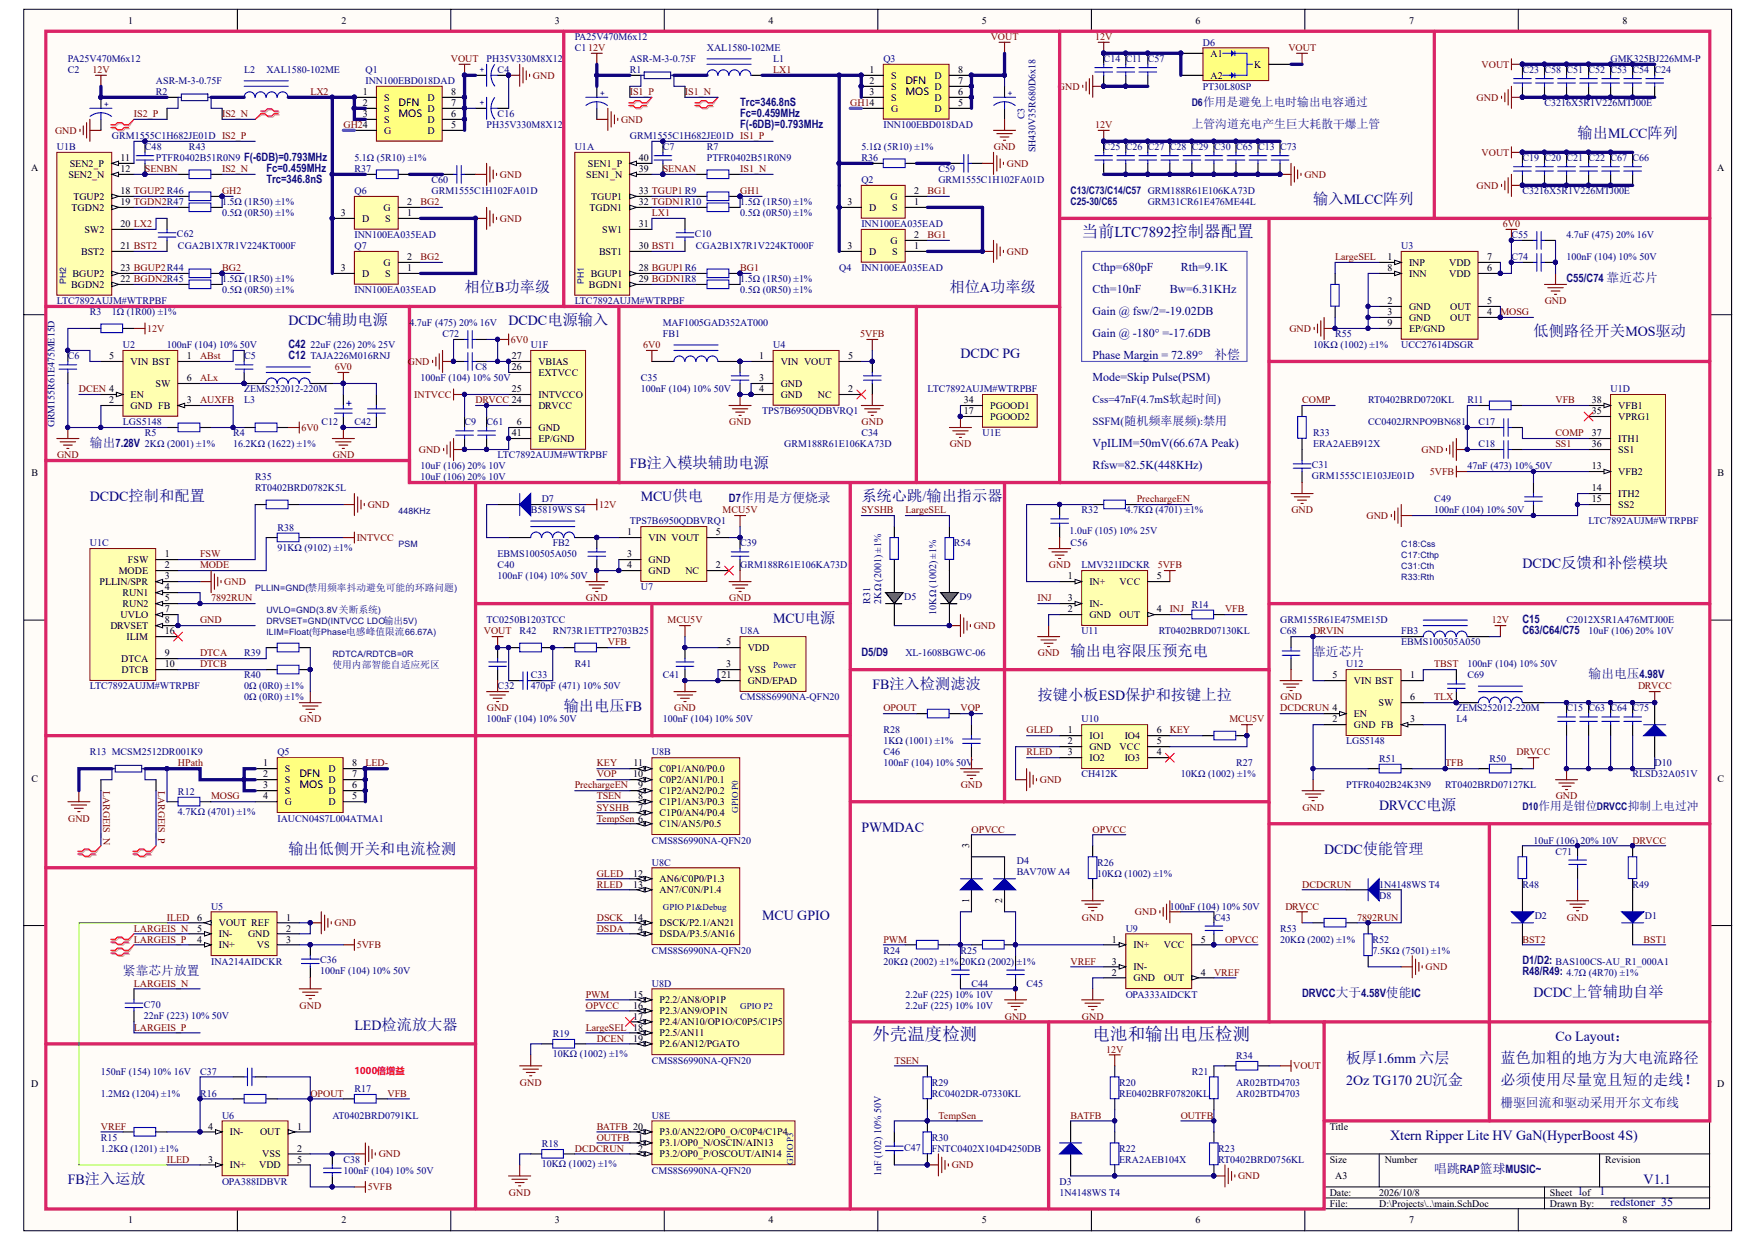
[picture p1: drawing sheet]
<svg xmlns="http://www.w3.org/2000/svg" width="297mm" height="210mm" viewBox="0 0 297 210" stroke-linecap="round" stroke-linejoin="round" font-family="sans-serif">
<defs><g id="words">
<g font-size="3" fill="#000080">
<text x="147.5" y="176">外壳温度检测</text>
<text x="184.7" y="176">电池和输出电压检测</text>
</g>
<text font-size="2.8" fill="#000080" x="182.9" y="40.1">当前LTC7892控制器配置</text>
<g font-size="2.6" fill="#000080">
<text x="266.7" y="23.4">输出MLCC阵列</text>
<text x="222" y="34.6">输入MLCC阵列</text>
<text x="78.5" y="49.5">相位B功率级</text>
<text x="160.5" y="49.5">相位A功率级</text>
<text x="259.2" y="56.9">低侧路径开关MOS驱动</text>
<text x="145.6" y="84.8">系统心跳/输出指示器</text>
<text x="181" y="110.9">输出电容限压预充电</text>
<text x="175.4" y="118.3">按键小板ESD保护和按键上拉</text>
<text x="95.3" y="120.2">输出电压FB</text>
<text x="48.8" y="144.4">输出低侧开关和电流检测</text>
<text x="227.6" y="179.8">板厚1.6mm 六层</text>
<text x="253.7" y="179.8">蓝色加粗的地方为大电流路径</text>
<text x="253.7" y="183.5">必须使用尽量宽且短的走线！</text>
</g>
<g font-size="2.4" fill="#000080">
<text x="48.8" y="55">DCDC辅助电源</text>
<text x="86" y="55">DCDC电源输入</text>
<text x="162.4" y="60.6">DCDC PG</text>
<text x="106.5" y="79.2">FB注入模块辅助电源</text>
<text x="15.2" y="84.8">DCDC控制和配置</text>
<text x="108.3" y="84.8">MCU供电</text>
<text x="257.4" y="96">DCDC反馈和补偿模块</text>
<text x="130.7" y="105.3">MCU电源</text>
<text x="147.5" y="116.5">FB注入检测滤波</text>
<text x="233.2" y="137">DRVCC电源</text>
<text x="145.6" y="140.7">PWMDAC</text>
<text x="223.9" y="144.4">DCDC使能管理</text>
<text x="128.9" y="155.6">MCU GPIO</text>
<text x="259.2" y="168.6">DCDC上管辅助自举</text>
<text x="59.9" y="174.2">LED检流放大器</text>
<text x="263" y="176.1">Co Layout：</text>
<text x="227.6" y="183.5">2Oz TG170 2U沉金</text>
<text x="235" y="192.8">Xtern Ripper Lite HV GaN(HyperBoost 4S)</text>
<text x="11.5" y="200.3">FB注入运放</text>
<text x="277.9" y="200.3">V1.1</text>
</g>
<text font-size="2.2" fill="#000080" x="205.2" y="60.7">补偿</text>
<g font-size="2.2" fill="#11037f">
<text x="15.2" y="75.6">输出7.28V</text>
<text x="222" y="111">靠近芯片</text>
<text x="268.6" y="114.7">输出电压4.98V</text>
<text x="20.8" y="165">紧靠芯片放置</text>
<text x="253.7" y="187.3">栅驱回流和驱动采用开尔文布线</text>
<text x="242.5" y="198.5">唱跳RAP篮球MUSIC~</text>
</g>
<text font-size="2" fill="#11037f" x="201.5" y="21.7">上管沟道充电产生巨大耗散干爆上管</text>
<g font-size="2" fill="#000080">
<text x="184.7" y="45.8">Cthp=680pF</text>
<text x="199.6" y="45.8">Rth=9.1K</text>
<text x="184.7" y="49.5">Cth=10nF</text>
<text x="184.7" y="53.3">Gain @ fsw/2=-19.02DB</text>
<text x="197.8" y="49.5">Bw=6.31KHz</text>
<text x="184.7" y="57">Gain @ -180° =-17.6DB</text>
<text x="184.7" y="64.4">Mode=Skip Pulse(PSM)</text>
<text x="184.7" y="60.7">Phase Margin = 72.89°</text>
<text x="184.7" y="75.6">VpILIM=50mV(66.67A Peak)</text>
<text x="184.7" y="79.3">Rfsw=82.5K(448KHz)</text>
<text x="266.7" y="202.2">1</text>
<text x="270.4" y="202.2">1</text>
<text x="272.3" y="204.1">redstoner_35</text>
</g>
<g font-size="1.9" fill="#11037f">
<text x="125.1" y="17.9">Trc=346.8nS</text>
<text x="125.1" y="19.8">Fc=0.459MHz</text>
<text x="125.1" y="21.6">F(-6DB)=0.793MHz</text>
<text x="41.3" y="27.2">F(-6DB)=0.793MHz</text>
<text x="45" y="29.1">Fc=0.459MHz</text>
<text x="45" y="30.9">Trc=346.8nS</text>
<text x="264.8" y="47.7">C55/C74 靠近芯片</text>
<text x="48.8" y="58.9">C42</text>
<text x="48.8" y="60.7">C12</text>
<text x="123.2" y="84.9">D7作用是方便烧录</text>
<text x="257.4" y="105.4">C15</text>
<text x="257.4" y="107.3">C63/C64/C75</text>
<text x="145.6" y="111">D5/D9</text>
<text x="257.4" y="163.1">D1/D2:</text>
<text x="257.4" y="165">R48/R49:</text>
<text x="220.1" y="168.7">DRVCC大于4.58V使能IC</text>
</g>
<g font-size="1.9" fill="#000080">
<text x="184.7" y="68.2">Css=47nF(4.7mS软起时间)</text>
<text x="184.7" y="71.9">SSFM(随机频率展频):禁用</text>
</g>
<g font-size="1.8" fill="#11037f">
<text x="201.5" y="18">D6作用是避免上电时输出电容通过</text>
<text x="181" y="34.7">C25-30/C65</text>
<text x="181" y="32.8">C13/C73/C14/C57 GRM188R61E106KA73D</text>
<text x="257.4" y="137.1">D10作用是钳位DRVCC抑制上电过冲</text>
</g>
<g font-size="1.7">
<text x="21.7" y="4">1</text>
<text x="57.7" y="4">2</text>
<text x="93.8" y="4">3</text>
<text x="129.9" y="4">4</text>
<text x="166" y="4">5</text>
<text x="202.1" y="4">6</text>
<text x="238.2" y="4">7</text>
<text x="274.3" y="4">8</text>
<text x="204.7" y="9.6">A1</text>
<text x="212" y="11.4">K</text>
<text x="61.3" y="16.1">1</text>
<text x="61.3" y="18">2</text>
<text x="65" y="17">S</text>
<text x="67.4" y="17.9">DFN</text>
<text x="72.3" y="17">D</text>
<text x="76.3" y="18">7</text>
<text x="76.3" y="16.1">8</text>
<text x="147" y="12.4">1</text>
<text x="147" y="14.2">2</text>
<text x="147" y="16.1">3</text>
<text x="150.7" y="13.3">S</text>
<text x="150.7" y="15.2">S</text>
<text x="150.7" y="17">S</text>
<text x="153.1" y="14.2">DFN</text>
<text x="153.1" y="16">MOS</text>
<text x="158" y="17">D</text>
<text x="158" y="15.2">D</text>
<text x="158" y="13.3">D</text>
<text x="162" y="18">5</text>
<text x="162" y="16.1">6</text>
<text x="162" y="14.2">7</text>
<text x="162" y="12.4">8</text>
<text x="204.7" y="13.3">A2</text>
<text x="61.3" y="19.8">3</text>
<text x="65" y="18.9">S</text>
<text x="65" y="20.8">S</text>
<text x="65" y="22.6">G</text>
<text x="67.4" y="19.7">MOS</text>
<text x="72.3" y="22.6">D</text>
<text x="72.3" y="20.8">D</text>
<text x="72.3" y="18.9">D</text>
<text x="76.3" y="21.7">5</text>
<text x="76.3" y="19.8">6</text>
<text x="150.7" y="18.9">G</text>
<text x="158" y="18.9">D</text>
<text x="5.3" y="28.9">A</text>
<text x="11.8" y="28.2">SEN2_P</text>
<text x="20.4" y="27.3">11</text>
<text x="20.4" y="29.1">12</text>
<text x="99.4" y="28.2">SEN1_P</text>
<text x="108" y="27.3">40</text>
<text x="108" y="29.1">39</text>
<text x="290.3" y="28.9">A</text>
<text x="11.6" y="30.1">SEN2_N</text>
<text x="12.1" y="35.6">TGDN2</text>
<text x="12.4" y="33.8">TGUP2</text>
<text x="20.4" y="32.8">18 TGUP2 R46</text>
<text x="20.4" y="34.7">19 TGDN2R47</text>
<text x="64.8" y="35.6">G</text>
<text x="68.9" y="34.7">2</text>
<text x="99.1" y="30.1">SEN1_N</text>
<text x="99.7" y="35.6">TGDN1</text>
<text x="100" y="33.8">TGUP1</text>
<text x="108" y="32.8">33 TGUP1 R9</text>
<text x="108" y="34.7">32 TGDN1R10</text>
<text x="143.3" y="34.7">3</text>
<text x="146.9" y="35.6">D</text>
<text x="150.5" y="33.8">G</text>
<text x="150.8" y="35.6">S</text>
<text x="154.5" y="34.7">1</text>
<text x="154.5" y="32.8">2</text>
<text x="14.3" y="39.4">SW2</text>
<text x="20.4" y="38.4">20 LX2</text>
<text x="57.6" y="36.6">3</text>
<text x="61.2" y="37.5">D</text>
<text x="65.1" y="37.5">S</text>
<text x="68.9" y="36.6">1</text>
<text x="101.8" y="39.4">SW1</text>
<text x="108" y="38.4">31</text>
<text x="150.5" y="41.2">G</text>
<text x="154.5" y="40.3">2</text>
<text x="12.3" y="46.8">BGUP2</text>
<text x="13.7" y="43.1">BST2</text>
<text x="20.4" y="42.1">21 BST2</text>
<text x="20.4" y="47.7">22 BGDN2R45</text>
<text x="20.4" y="45.9">23 BGUP2R44</text>
<text x="57.6" y="45.9">3</text>
<text x="61.2" y="46.8">D</text>
<text x="64.8" y="44.9">G</text>
<text x="65.1" y="46.8">S</text>
<text x="68.9" y="45.9">1</text>
<text x="68.9" y="44">2</text>
<text x="99.9" y="46.8">BGUP1</text>
<text x="101.3" y="43.1">BST1</text>
<text x="108" y="42.1">30 BST1</text>
<text x="108" y="45.9">28 BGUP1R6</text>
<text x="108" y="47.7">29 BGDN1R8</text>
<text x="143.3" y="42.1">3</text>
<text x="146.9" y="43.1">D</text>
<text x="150.8" y="43.1">S</text>
<text x="154.5" y="42.1">1</text>
<text x="234.6" y="44">1</text>
<text x="234.6" y="45.9">8</text>
<text x="238.2" y="44.9">INP</text>
<text x="238.2" y="46.8">INN</text>
<text x="245" y="46.8">VDD</text>
<text x="245" y="44.9">VDD</text>
<text x="251.4" y="45.9">6</text>
<text x="251.4" y="44">7</text>
<text x="12" y="48.7">BGDN2</text>
<text x="99.6" y="48.7">BGDN1</text>
<text x="234.6" y="51.5">2</text>
<text x="234.6" y="53.3">3</text>
<text x="238.2" y="52.4">GND</text>
<text x="245.2" y="52.4">OUT</text>
<text x="251.4" y="53.3">4</text>
<text x="251.4" y="51.5">5</text>
<text x="234.6" y="55.2">9</text>
<text x="238.2" y="54.2">GND</text>
<text x="238.2" y="56.1">EP/GND</text>
<text x="245.2" y="54.2">OUT</text>
<text x="18.5" y="60.8">5</text>
<text x="22.1" y="61.7">VIN BST</text>
<text x="26.3" y="65.4">SW</text>
<text x="31.6" y="60.8">1</text>
<text x="31.6" y="64.5">6</text>
<text x="86.5" y="60.8">27</text>
<text x="86.5" y="62.7">26</text>
<text x="91" y="61.7">VBIAS</text>
<text x="91" y="63.6">EXTVCC</text>
<text x="128.4" y="60.8">1</text>
<text x="128.4" y="64.5">3</text>
<text x="132" y="61.7">VIN VOUT</text>
<text x="132" y="65.4">GND</text>
<text x="143.4" y="60.8">5</text>
<text x="18.5" y="68.2">2</text>
<text x="22.1" y="69.2">GND FB</text>
<text x="22.1" y="67.3">EN</text>
<text x="31.6" y="68.2">3</text>
<text x="86.5" y="66.4">25</text>
<text x="87.4" y="72">6</text>
<text x="91" y="67.3">INTVCCO</text>
<text x="91" y="69.2">DRVCC</text>
<text x="128.4" y="66.4">4</text>
<text x="132" y="67.3">GND</text>
<text x="138.3" y="67.3">NC</text>
<text x="143.4" y="66.4">2</text>
<text x="162.9" y="68.2">34</text>
<text x="162.9" y="70.1">17</text>
<text x="167.4" y="69.2">PGOOD1</text>
<text x="167.4" y="71">PGOOD2</text>
<text x="269.1" y="68.2">38</text>
<text x="269.1" y="70.1">35</text>
<text x="273.6" y="69.2">VFB1</text>
<text x="273.6" y="71">VPRG1</text>
<text x="86.5" y="73.8">41</text>
<text x="91" y="72.9">GND</text>
<text x="91" y="74.8">EP/GND</text>
<text x="269.1" y="73.8">37</text>
<text x="269.1" y="75.7">36</text>
<text x="273.6" y="74.8">ITH1</text>
<text x="273.6" y="76.6">SS1</text>
<text x="5.3" y="80.5">B</text>
<text x="269.1" y="79.4">13</text>
<text x="269.1" y="83.1">14</text>
<text x="273.6" y="80.3">VFB2</text>
<text x="290.3" y="80.5">B</text>
<text x="269.1" y="85">15</text>
<text x="273.6" y="84.1">ITH2</text>
<text x="273.6" y="85.9">SS2</text>
<text x="21.6" y="95.2">FSW</text>
<text x="27.8" y="94.3">1</text>
<text x="106" y="90.6">1</text>
<text x="106" y="94.3">3</text>
<text x="109.6" y="91.5">VIN VOUT</text>
<text x="109.6" y="95.2">GND</text>
<text x="121" y="90.6">5</text>
<text x="16.8" y="98.9">PLLIN/SPR</text>
<text x="20.1" y="97.1">MODE</text>
<text x="20.7" y="100.8">RUN1</text>
<text x="27.8" y="96.1">2</text>
<text x="27.8" y="98">3</text>
<text x="27.8" y="99.9">4</text>
<text x="27.8" y="101.7">5</text>
<text x="106" y="96.1">4</text>
<text x="109.6" y="97.1">GND</text>
<text x="115.9" y="97.1">NC</text>
<text x="121" y="96.1">2</text>
<text x="180.5" y="98">1</text>
<text x="180.5" y="101.7">3</text>
<text x="184.2" y="98.9">IN+</text>
<text x="189.3" y="98.9">VCC</text>
<text x="195.6" y="98">5</text>
<text x="18.7" y="106.4">DRVSET</text>
<text x="20.4" y="104.5">UVLO</text>
<text x="20.7" y="102.7">RUN2</text>
<text x="27.8" y="103.6">7</text>
<text x="27.8" y="105.4">8</text>
<text x="27.8" y="107.3">16</text>
<text x="180.5" y="103.6">2</text>
<text x="184.2" y="102.7">IN-</text>
<text x="184.2" y="104.5">GND</text>
<text x="189.3" y="104.5">OUT</text>
<text x="195.6" y="103.6">4</text>
<text x="20.5" y="112">DTCA</text>
<text x="20.6" y="113.8">DTCB</text>
<text x="21.4" y="108.2">ILIM</text>
<text x="27.8" y="111">9</text>
<text x="27.8" y="112.9">10</text>
<text x="122.8" y="109.2">5</text>
<text x="122.8" y="112.9">3</text>
<text x="126.4" y="110.1">VDD</text>
<text x="126.4" y="113.8">VSS</text>
<text x="122" y="114.8">21</text>
<text x="126.4" y="115.7">GND/EPAD</text>
<text x="225.3" y="114.8">5</text>
<text x="228.9" y="115.7">VIN BST</text>
<text x="233" y="119.4">SW</text>
<text x="238.4" y="114.8">1</text>
<text x="238.4" y="118.5">6</text>
<text x="180.5" y="124.1">1</text>
<text x="180.5" y="125.9">2</text>
<text x="184.2" y="125">IO1</text>
<text x="190.1" y="125">IO4</text>
<text x="195.6" y="125.9">5</text>
<text x="195.6" y="124.1">6</text>
<text x="225.3" y="122.2">2</text>
<text x="228.9" y="123.1">GND FB</text>
<text x="228.9" y="121.3">EN</text>
<text x="238.4" y="122.2">3</text>
<text x="44.5" y="129.6">1</text>
<text x="44.5" y="131.5">2</text>
<text x="48.2" y="130.6">S</text>
<text x="50.6" y="131.5">DFN</text>
<text x="55.5" y="130.6">D</text>
<text x="59.5" y="131.5">7</text>
<text x="59.5" y="129.6">8</text>
<text x="107" y="131.5">10</text>
<text x="107.1" y="129.6">11</text>
<text x="111.5" y="130.6">C0P1/AN0/P0.0</text>
<text x="180.5" y="127.8">3</text>
<text x="184.2" y="126.8">GND</text>
<text x="184.2" y="128.7">IO2</text>
<text x="189.3" y="126.8">VCC</text>
<text x="190.1" y="128.7">IO3</text>
<text x="195.6" y="127.8">4</text>
<text x="5.3" y="132.2">C</text>
<text x="44.5" y="133.4">3</text>
<text x="44.5" y="135.2">4</text>
<text x="48.2" y="132.4">S</text>
<text x="48.2" y="134.3">S</text>
<text x="48.2" y="136.1">G</text>
<text x="50.6" y="133.3">MOS</text>
<text x="55.5" y="136.1">D</text>
<text x="55.5" y="134.3">D</text>
<text x="55.5" y="132.4">D</text>
<text x="59.5" y="135.2">5</text>
<text x="59.5" y="133.4">6</text>
<text x="107.9" y="133.4">9</text>
<text x="107.9" y="135.2">8</text>
<text x="107.9" y="137.1">7</text>
<text x="111.5" y="132.4">C0P2/AN1/P0.1</text>
<text x="111.5" y="134.3">C1P2/AN2/P0.2</text>
<text x="111.5" y="136.1">C1P1/AN3/P0.3</text>
<text x="290.3" y="132.2">C</text>
<text x="111.5" y="138.1">C1P0/AN4/P0.4</text>
<text x="111.5" y="139.9">C1N/AN5/P0.5</text>
<text x="163.9" y="143.4" transform="rotate(-90 163.9 143.4)">3</text>
<text x="107" y="148.3">12</text>
<text x="111.5" y="149.2">AN6/C0P0/P1.3</text>
<text x="33.3" y="155.7">6</text>
<text x="48.4" y="155.7">1</text>
<text x="107" y="150.1">13</text>
<text x="107" y="155.7">14</text>
<text x="111.5" y="151.1">AN7/C0N/P1.4</text>
<text x="163.9" y="152.8" transform="rotate(-90 163.9 152.8)">1</text>
<text x="169.4" y="152.8" transform="rotate(-90 169.4 152.8)">2</text>
<text x="33.3" y="159.4">4</text>
<text x="33.3" y="157.6">5</text>
<text x="37" y="160.4">IN+</text>
<text x="37" y="158.5">IN-</text>
<text x="37" y="156.7">VOUT REF</text>
<text x="41.9" y="158.5">GND</text>
<text x="43.4" y="160.4">VS</text>
<text x="48.4" y="157.6">2</text>
<text x="48.4" y="159.4">3</text>
<text x="107.9" y="157.6">4</text>
<text x="111.5" y="156.7">DSCK/P2.1/AN21</text>
<text x="111.5" y="158.5">DSDA/P3.5/AN16</text>
<text x="188" y="159.4">1</text>
<text x="191.6" y="160.4">IN+</text>
<text x="196.7" y="160.4">VCC</text>
<text x="203" y="159.4">5</text>
<text x="188" y="163.2">3</text>
<text x="188" y="165">2</text>
<text x="191.6" y="164.1">IN-</text>
<text x="191.6" y="166">GND</text>
<text x="196.7" y="166">OUT</text>
<text x="203" y="165">4</text>
<text x="107" y="168.8">15</text>
<text x="107" y="170.6">16</text>
<text x="107" y="172.5">17</text>
<text x="111.5" y="169.7">P2.2/AN8/OP1P</text>
<text x="111.5" y="171.5">P2.3/AN9/OP1N</text>
<text x="111.5" y="173.4">P2.4/AN10/OP1O/C0P5/C1P5</text>
<text x="107" y="176.2">19</text>
<text x="111.5" y="175.3">P2.5/AN11</text>
<text x="111.5" y="177.1">P2.6/AN12/PGATO</text>
<text x="5.3" y="183.9">D</text>
<text x="290.3" y="183.9">D</text>
<text x="35.2" y="191.1">4</text>
<text x="50.2" y="191.1">1</text>
<text x="224.8" y="191.1">Title</text>
<text x="35.2" y="196.7">3</text>
<text x="38.8" y="192">IN-</text>
<text x="38.8" y="197.6">IN+</text>
<text x="43.8" y="197.6">VDD</text>
<text x="44" y="192">OUT</text>
<text x="44.3" y="195.7">VSS</text>
<text x="50.2" y="194.8">2</text>
<text x="50.2" y="196.7">5</text>
<text x="107.9" y="192.9">1</text>
<text x="107.9" y="194.8">2</text>
<text x="111.5" y="192">P3.0/AN22/OP0_O/C0P4/C1P4</text>
<text x="111.5" y="193.9">P3.1/OP0_N/OSCIN/AIN13</text>
<text x="111.5" y="195.7">P3.2/OP0_P/OSCOUT/AIN14</text>
<text x="224.8" y="196.7">Size</text>
<text x="234.1" y="196.7">Number</text>
<text x="271.3" y="196.7">Revision</text>
<text x="224.8" y="202.2">Date:</text>
<text x="225.7" y="199.5">A3</text>
<text x="233.2" y="202.2">2026/10/8</text>
<text x="262" y="202.2">Sheet</text>
<text x="267.5" y="202.2">of</text>
<text x="21.7" y="206.9">1</text>
<text x="57.7" y="206.9">2</text>
<text x="93.8" y="206.9">3</text>
<text x="129.9" y="206.9">4</text>
<text x="166" y="206.9">5</text>
<text x="202.1" y="206.9">6</text>
<text x="224.8" y="204.1">File:</text>
<text x="233.2" y="204.1">D:\Projects\..\main.SchDoc</text>
<text x="238.2" y="206.9">7</text>
<text x="262" y="204.1">Drawn By:</text>
<text x="274.3" y="206.9">8</text>
</g>
<g font-size="1.7" fill="#000080">
<text x="11.5" y="10.5">PA25V470M6x12</text>
<text x="82.3" y="10.5">PH35V330M8X12</text>
<text x="97.2" y="8.7">C1</text>
<text x="97.2" y="6.8">PA25V470M6x12</text>
<text x="106.5" y="10.5">ASR-M-3-0.75F</text>
<text x="119.5" y="8.7">XAL1580-102ME</text>
<text x="130.7" y="10.5">L1</text>
<text x="149.3" y="10.5">Q3</text>
<text x="186.6" y="10.5">C14 C11 C57</text>
<text x="203.3" y="7.7">D6</text>
<text x="272.3" y="10.5">GMK325BJ226MM-P</text>
<text x="11.5" y="12.4">C2</text>
<text x="26.4" y="16.1">R2</text>
<text x="26.4" y="14.2">ASR-M-3-0.75F</text>
<text x="41.3" y="12.4">L2</text>
<text x="45" y="12.4">XAL1580-102ME</text>
<text x="61.8" y="12.4">Q1</text>
<text x="61.8" y="14.2">INN100EBD018DAD</text>
<text x="84.1" y="12.4">C4</text>
<text x="106.5" y="12.4">R1</text>
<text x="203.3" y="15.2">PT30L80SP</text>
<text x="257.4" y="12.4">C23 C58 C51 C52 C53 C54 C24</text>
<text x="261.1" y="18">C3216X5R1V226MTJ00E</text>
<text x="18.9" y="23.5">GRM1555C1H682JE01D IS2_P</text>
<text x="82.3" y="21.7">PH35V330M8X12</text>
<text x="84.1" y="19.8">C16</text>
<text x="106.5" y="23.5">GRM1555C1H682JE01D IS1_P</text>
<text x="149.3" y="21.7">INN100EBD018DAD</text>
<text x="173.2" y="20.2" transform="rotate(-90 173.2 20.2)">C3</text>
<text x="9.6" y="25.4">U1B</text>
<text x="24.5" y="25.4">C48</text>
<text x="26.4" y="27.3">PTFR0402B51R0N9</text>
<text x="32" y="25.4">R43</text>
<text x="59.9" y="29.1">R37</text>
<text x="59.9" y="27.3">5.1Ω (5R10) ±1%</text>
<text x="97.2" y="25.4">U1A</text>
<text x="112.1" y="25.4">C7</text>
<text x="119.5" y="25.4">R7</text>
<text x="119.5" y="27.3">PTFR0402B51R0N9</text>
<text x="145.6" y="27.3">R36</text>
<text x="145.6" y="25.4">5.1Ω (5R10) ±1%</text>
<text x="158.7" y="29.1">C59</text>
<text x="175.1" y="25.8" transform="rotate(-90 175.1 25.8)">SH430V35R680D6x18</text>
<text x="186.6" y="25.4">C25 C26 C27 C28 C29 C30 C65 C13 C73</text>
<text x="257.4" y="27.3">C19 C20 C21 C22 C67 C66</text>
<text x="37.5" y="34.7">1.5Ω (1R50) ±1%</text>
<text x="59.9" y="32.8">Q6</text>
<text x="73" y="31">C60</text>
<text x="73" y="32.8">GRM1555C1H102FA01D</text>
<text x="125.1" y="34.7">1.5Ω (1R50) ±1%</text>
<text x="145.6" y="31">Q2</text>
<text x="158.7" y="31">GRM1555C1H102FA01D</text>
<text x="194" y="34.7">GRM31CR61E476ME44L</text>
<text x="257.4" y="32.8">C3216X5R1V226MTJ00E</text>
<text x="29.9" y="40.1">C62</text>
<text x="37.5" y="36.6">0.5Ω (0R50) ±1%</text>
<text x="59.9" y="40.3">INN100EA035EAD</text>
<text x="117.5" y="40.1">C10</text>
<text x="125.1" y="36.6">0.5Ω (0R50) ±1%</text>
<text x="145.6" y="38.4">INN100EA035EAD</text>
<text x="255.5" y="40.3">C55</text>
<text x="264.8" y="40.3">4.7uF (475) 20% 16V</text>
<text x="30.1" y="42.1">CGA2B1X7R1V224KT000F</text>
<text x="37.5" y="47.7">1.5Ω (1R50) ±1%</text>
<text x="59.9" y="42.1">Q7</text>
<text x="117.6" y="42.1">CGA2B1X7R1V224KT000F</text>
<text x="125.1" y="47.7">1.5Ω (1R50) ±1%</text>
<text x="141.9" y="45.9">Q4</text>
<text x="145.6" y="45.9">INN100EA035EAD</text>
<text x="236.9" y="42.1">U3</text>
<text x="255.5" y="44">C74</text>
<text x="264.8" y="44">100nF (104) 10% 50V</text>
<text x="9.6" y="51.5">LTC7892AUJM#WTRPBF</text>
<text x="15.2" y="53.3">R3</text>
<text x="18.9" y="53.3">1Ω (1R00) ±1%</text>
<text x="37.5" y="49.6">0.5Ω (0R50) ±1%</text>
<text x="59.9" y="49.6">INN100EA035EAD</text>
<text x="97.2" y="51.5">LTC7892AUJM#WTRPBF</text>
<text x="125.1" y="49.6">0.5Ω (0R50) ±1%</text>
<text x="20.8" y="58.9">U2</text>
<text x="28.2" y="58.9">100nF (104) 10% 50V</text>
<text x="52.5" y="58.9">22uF (226) 20% 25V</text>
<text x="69.2" y="55.2">4.7uF (475) 20% 16V</text>
<text x="74.8" y="57.1">C72</text>
<text x="89.7" y="58.9">U1F</text>
<text x="112.1" y="57.1">FB1</text>
<text x="112.1" y="55.2">MAF1005GAD352AT000</text>
<text x="130.7" y="58.9">U4</text>
<text x="222" y="58.9">10KΩ (1002) ±1%</text>
<text x="225.7" y="57.1">R55</text>
<text x="236.9" y="58.9">UCC27614DSGR</text>
<text x="11.5" y="60.8">C6</text>
<text x="41.3" y="60.8">C5</text>
<text x="52.5" y="60.8">TAJA226M016RNJ</text>
<text x="71.1" y="64.5">100nF (104) 10% 50V</text>
<text x="80.4" y="62.7">C8</text>
<text x="108.3" y="64.5">C35</text>
<text x="20.8" y="72">LGS5148</text>
<text x="41.3" y="68.2">L3</text>
<text x="41.3" y="66.4">ZEMS252012-220M</text>
<text x="54.3" y="72">C12</text>
<text x="59.9" y="72">C42</text>
<text x="78.5" y="72">C9</text>
<text x="82.3" y="72">C61</text>
<text x="108.3" y="66.4">100nF (104) 10% 50V</text>
<text x="128.9" y="70.1">TPS7B6950QDBVRQ1</text>
<text x="156.8" y="66.4">LTC7892AUJM#WTRPBF</text>
<text x="231.3" y="72">CC0402JRNPO9BN681</text>
<text x="231.3" y="68.2">RT0402BRD0720KL</text>
<text x="248.1" y="68.2">R11</text>
<text x="249.9" y="72">C17</text>
<text x="272.3" y="66.4">U1D</text>
<text x="9.2" y="72.3" transform="rotate(-90 9.2 72.3)">GRM155R61E475ME15D</text>
<text x="24.5" y="73.8">R5</text>
<text x="24.5" y="75.7">2KΩ (2001) ±1%</text>
<text x="39.4" y="73.8">R4</text>
<text x="39.4" y="75.7">16.2KΩ (1622) ±1%</text>
<text x="84.1" y="77.5">LTC7892AUJM#WTRPBF</text>
<text x="132.6" y="75.7">GRM188R61E106KA73D</text>
<text x="145.6" y="73.8">C34</text>
<text x="166.1" y="73.8">U1E</text>
<text x="222" y="73.8">R33</text>
<text x="222" y="75.7">ERA2AEB912X</text>
<text x="249.9" y="75.7">C18</text>
<text x="43.1" y="81.3">R35</text>
<text x="43.1" y="83.1">RT0402BRD0782K5L</text>
<text x="71.1" y="79.4">10uF (106) 20% 10V</text>
<text x="71.1" y="81.3">10uF (106) 20% 10V</text>
<text x="221.8" y="79.2">C31</text>
<text x="221.8" y="81.1">GRM1555C1E103JE01D</text>
<text x="248.1" y="79.4">47nF (473) 10% 50V</text>
<text x="46.9" y="89.8">R38</text>
<text x="89.7" y="86.8">B5819WS S4</text>
<text x="91.6" y="85">D7</text>
<text x="106.5" y="88.7">TPS7B6950QDBVRQ1</text>
<text x="182.9" y="86.8">R32</text>
<text x="190.3" y="86.8">4.7KΩ (4701) ±1%</text>
<text x="242.5" y="85">C49</text>
<text x="242.5" y="86.8">100nF (104) 10% 50V</text>
<text x="268.6" y="88.7">LTC7892AUJM#WTRPBF</text>
<text x="15.2" y="92.4">U1C</text>
<text x="46.9" y="93.2">91KΩ (9102) ±1%</text>
<text x="84.1" y="94.3">EBMS100505A050</text>
<text x="93.4" y="92.4">FB2</text>
<text x="125.1" y="92.4">C39</text>
<text x="161.3" y="92.4">R54</text>
<text x="180.8" y="90.4">1.0uF (105) 10% 25V</text>
<text x="181" y="92.4">C56</text>
<text x="84.1" y="96.1">C40</text>
<text x="84.1" y="98">100nF (104) 10% 50V</text>
<text x="108.3" y="99.9">U7</text>
<text x="125.1" y="96.1">GRM188R61E106KA73D</text>
<text x="152.9" y="101.6">D5</text>
<text x="162.2" y="101.6">D9</text>
<text x="182.9" y="96.1">LMV321IDCKR</text>
<text x="82.3" y="105.4">TC0250B1203TCC</text>
<text x="87.9" y="107.3">R42</text>
<text x="93.4" y="107.3">RN73R1ETTP2703B25</text>
<text x="125.1" y="107.3">U8A</text>
<text x="147.1" y="102.1" transform="rotate(-90 147.1 102.1)">R31</text>
<text x="149" y="102.1" transform="rotate(-90 149 102.1)">2KΩ (2001) ±1%</text>
<text x="158.3" y="104" transform="rotate(-90 158.3 104)">10KΩ (1002) ±1%</text>
<text x="182.9" y="107.3">U11</text>
<text x="195.9" y="107.3">RT0402BRD07130KL</text>
<text x="201.5" y="102.8">R14</text>
<text x="216.4" y="107.3">C68</text>
<text x="216.4" y="105.4">GRM155R61E475ME15D</text>
<text x="236.9" y="107.3">FB3</text>
<text x="264.8" y="105.4">C2012X5R1A476MTJ00E</text>
<text x="268.6" y="107.3">10uF (106) 20% 10V</text>
<text x="41.3" y="111">R39</text>
<text x="97.2" y="112.9">R41</text>
<text x="153.1" y="111">XL-1608BGWC-06</text>
<text x="227.6" y="112.9">U12</text>
<text x="236.9" y="109.2">EBMS100505A050</text>
<text x="248.1" y="112.9">100nF (104) 10% 50V</text>
<text x="15.2" y="116.6">LTC7892AUJM#WTRPBF</text>
<text x="41.3" y="118.5">0Ω (0R0) ±1%</text>
<text x="41.3" y="114.8">R40</text>
<text x="41.3" y="116.6">0Ω (0R0) ±1%</text>
<text x="84.1" y="116.6">C32</text>
<text x="89.7" y="114.8">C33</text>
<text x="89.7" y="116.6">470pF (471) 10% 50V</text>
<text x="112.1" y="114.8">C41</text>
<text x="125.1" y="118.5">CMS8S6990NA-QFN20</text>
<text x="248.1" y="114.8">C69</text>
<text x="82.3" y="122.2">100nF (104) 10% 50V</text>
<text x="112.1" y="122.2">100nF (104) 10% 50V</text>
<text x="149.3" y="124.1">R28</text>
<text x="149.3" y="125.9">1KΩ (1001) ±1%</text>
<text x="182.9" y="122.2">U10</text>
<text x="227.6" y="125.9">LGS5148</text>
<text x="246.2" y="122.2">L4</text>
<text x="246.2" y="120.3">ZEMS252012-220M</text>
<text x="264.8" y="120.3">C15 C63 C64 C75</text>
<text x="15.2" y="127.8">R13 MCSM2512DR001K9</text>
<text x="46.9" y="127.8">Q5</text>
<text x="110.2" y="127.8">U8B</text>
<text x="149.3" y="127.8">C46</text>
<text x="149.3" y="129.6">100nF (104) 10% 50V</text>
<text x="182.9" y="131.5">CH412K</text>
<text x="199.6" y="131.5">10KΩ (1002) ±1%</text>
<text x="209" y="129.6">R27</text>
<text x="233.2" y="128.9">R51</text>
<text x="251.8" y="128.9">R50</text>
<text x="276" y="131.5">RLSD32A051V</text>
<text x="279.7" y="129.6">D10</text>
<text x="30.1" y="134.5">R12</text>
<text x="30.1" y="137.8">4.7KΩ (4701) ±1%</text>
<text x="227.6" y="133.4">PTFR0402B24K3N9</text>
<text x="244.3" y="133.4">RT0402BRD07127KL</text>
<text x="46.9" y="139">IAUCN04S7L004ATMA1</text>
<text x="110.2" y="142.7">CMS8S6990NA-QFN20</text>
<text x="259.2" y="142.7">10uF (106) 20% 10V</text>
<text x="110.2" y="146.4">U8C</text>
<text x="171.9" y="146.2">D4</text>
<text x="171.9" y="148.1">BAV70W A4</text>
<text x="185.5" y="146.4">R26</text>
<text x="185.5" y="148.3">10KΩ (1002) ±1%</text>
<text x="263" y="144.6">C71</text>
<text x="35.7" y="153.9">U5</text>
<text x="197.8" y="153.9">100nF (104) 10% 50V</text>
<text x="205.2" y="155.7">C43</text>
<text x="233.2" y="152">D8</text>
<text x="233.2" y="150.1">1N4148WS T4</text>
<text x="257.4" y="150.1">R48</text>
<text x="259.5" y="155.5">D2</text>
<text x="276" y="150.1">R49</text>
<text x="278.1" y="155.5">D1</text>
<text x="110.2" y="161.3">CMS8S6990NA-QFN20</text>
<text x="149.3" y="161.3">R24</text>
<text x="162.4" y="161.3">R25</text>
<text x="190.3" y="157.6">U9</text>
<text x="216.4" y="157.6">R53</text>
<text x="216.4" y="159.4">20KΩ (2002) ±1%</text>
<text x="232" y="159.4">R52</text>
<text x="232" y="161.3">7.5KΩ (7501) ±1%</text>
<text x="35.7" y="163.2">INA214AIDCKR</text>
<text x="54.1" y="163">C36</text>
<text x="54.1" y="164.8">100nF (104) 10% 50V</text>
<text x="110.2" y="166.9">U8D</text>
<text x="149.3" y="163.2">20KΩ (2002) ±1% 20KΩ (2002) ±1%</text>
<text x="164.2" y="166.9">C44</text>
<text x="173.5" y="166.9">C45</text>
<text x="263" y="163.2">BAS100CS-AU_R1_000A1</text>
<text x="264.8" y="165">4.7Ω (4R70) ±1%</text>
<text x="24.3" y="170.4">C70</text>
<text x="24.3" y="172.3">22nF (223) 10% 50V</text>
<text x="153.1" y="168.8">2.2uF (225) 10% 10V</text>
<text x="153.1" y="170.6">2.2uF (225) 10% 10V</text>
<text x="190.3" y="168.8">OPA333AIDCKT</text>
<text x="93.4" y="175.4">R19</text>
<text x="93.4" y="178.8">10KΩ (1002) ±1%</text>
<text x="110.2" y="179.9">CMS8S6990NA-QFN20</text>
<text x="209" y="179.2">R34</text>
<text x="17.1" y="185.5">1.2MΩ (1204) ±1%</text>
<text x="17.1" y="181.8">150nF (154) 10% 16V</text>
<text x="33.8" y="185.5">R16</text>
<text x="33.8" y="181.8">C37</text>
<text x="59.9" y="184.8">R17</text>
<text x="157.6" y="183.6">R29</text>
<text x="157.6" y="185.5">RC0402DR-07330KL</text>
<text x="189.2" y="183.6">R20</text>
<text x="189.2" y="185.5">RE0402BRF07820KL</text>
<text x="201.5" y="181.8">R21</text>
<text x="209" y="185.5">AR02BTD4703</text>
<text x="209" y="183.6">AR02BTD4703</text>
<text x="37.5" y="189.2">U6</text>
<text x="56.2" y="189.2">AT0402BRD0791KL</text>
<text x="110.2" y="189.2">U8E</text>
<text x="17.1" y="192.9">R15</text>
<text x="17.1" y="194.8">1.2KΩ (1201) ±1%</text>
<text x="58.1" y="196.7">C38</text>
<text x="91.6" y="194.1">R18</text>
<text x="91.6" y="197.4">10KΩ (1002) ±1%</text>
<text x="152.9" y="194.6">C47</text>
<text x="157.6" y="192.9">R30</text>
<text x="157.6" y="194.8">FNTC0402X104D4250DB</text>
<text x="189.2" y="194.8">R22</text>
<text x="189.2" y="196.7">ERA2AEB104X</text>
<text x="206" y="194.8">R23</text>
<text x="206" y="196.7">RT0402BRD0756KL</text>
<text x="37.5" y="200.4">OPA388IDBVR</text>
<text x="58.1" y="198.5">100nF (104) 10% 50V</text>
<text x="110.2" y="198.5">CMS8S6990NA-QFN20</text>
<text x="149" y="198.9" transform="rotate(-90 149 198.9)">1nF (102) 10% 50V</text>
<text x="179.1" y="200.4">D3</text>
<text x="179.1" y="202.2">1N4148WS T4</text>
</g>
<g font-size="1.7" fill="#800000">
<text x="76.2" y="10.5">VOUT</text>
<text x="99.4" y="8.7">12V</text>
<text x="167.5" y="6.8">VOUT</text>
<text x="185.1" y="6.8">12V</text>
<text x="217.8" y="8.7">VOUT</text>
<text x="250.5" y="11.4">VOUT</text>
<text x="15.6" y="12.4">12V</text>
<text x="52.5" y="16.1">LX2</text>
<text x="90.1" y="13.3">GND</text>
<text x="106.5" y="16.1">IS1_P</text>
<text x="115.8" y="16.1">IS1_N</text>
<text x="130.7" y="12.4">LX1</text>
<text x="143.8" y="18">GH14</text>
<text x="178.8" y="15.2">GND</text>
<text x="249.6" y="17">GND</text>
<text x="9.3" y="22.6">GND</text>
<text x="22.6" y="19.8">IS2_P</text>
<text x="37.5" y="19.8">IS2_N</text>
<text x="58.1" y="21.7">GH24</text>
<text x="105" y="20.8">GND</text>
<text x="185.1" y="21.7">12V</text>
<text x="24.5" y="29.1">SENBN</text>
<text x="37.5" y="29.1">IS2_N</text>
<text x="112.1" y="29.1">SENAN</text>
<text x="125.1" y="29.1">IS1_N</text>
<text x="168" y="25.4">GND</text>
<text x="170.2" y="28.2">GND</text>
<text x="250.5" y="26.3">VOUT</text>
<text x="37.5" y="32.8">GH2</text>
<text x="71.1" y="34.7">BG2</text>
<text x="84.5" y="30.1">GND</text>
<text x="125.1" y="32.8">GH1</text>
<text x="156.8" y="32.8">BG1</text>
<text x="220.5" y="30.1">GND</text>
<text x="249.6" y="31.9">GND</text>
<text x="84.5" y="37.5">GND</text>
<text x="110.2" y="36.6">LX1</text>
<text x="156.8" y="40.3">BG1</text>
<text x="254.1" y="38.4">6V0</text>
<text x="37.5" y="45.9">BG2</text>
<text x="71.1" y="44">BG2</text>
<text x="125.1" y="45.9">BG1</text>
<text x="170.2" y="43.1">GND</text>
<text x="225.7" y="44">LargeSEL</text>
<text x="253.7" y="53.3">MOSG</text>
<text x="261.1" y="51.5">GND</text>
<text x="24.9" y="56.1">12V</text>
<text x="86.4" y="58">6V0</text>
<text x="108.8" y="58.9">6V0</text>
<text x="145.4" y="57.1">5VFB</text>
<text x="218" y="56.1">GND</text>
<text x="33.8" y="64.5">ALx</text>
<text x="33.8" y="60.8">ABst</text>
<text x="56.6" y="62.7">6V0</text>
<text x="68.9" y="61.7">GND</text>
<text x="13.3" y="66.4">DCEN 4</text>
<text x="33.8" y="68.2">AUXFB</text>
<text x="70" y="67.3">INTVCC</text>
<text x="80.4" y="68.2">DRVCC 24</text>
<text x="123.3" y="72">GND</text>
<text x="145.7" y="72">GND</text>
<text x="220.1" y="68.2">COMP</text>
<text x="263" y="68.2">VFB</text>
<text x="9.6" y="77.5">GND</text>
<text x="51" y="72.9">6V0</text>
<text x="56.2" y="77.5">GND</text>
<text x="70.8" y="76.6">GND</text>
<text x="160.6" y="75.7">GND</text>
<text x="240.3" y="76.6">GND</text>
<text x="263" y="75.7">SS1</text>
<text x="263" y="73.8">COMP</text>
<text x="241.7" y="80.3">5VFB</text>
<text x="62.2" y="85.9">GND</text>
<text x="101.3" y="85.9">12V</text>
<text x="122.2" y="86.8">MCU5V</text>
<text x="145.6" y="86.8">SYSHB</text>
<text x="153.1" y="86.8">LargeSEL</text>
<text x="192.2" y="85">PrechargeEN</text>
<text x="218.3" y="86.8">GND</text>
<text x="231" y="87.8">GND</text>
<text x="33.8" y="94.3">FSW</text>
<text x="60.3" y="91.5">INTVCC</text>
<text x="33.8" y="96.1">MODE</text>
<text x="35.7" y="101.7">7892RUN</text>
<text x="37.9" y="98.9">GND</text>
<text x="99.1" y="101.7">GND</text>
<text x="123.3" y="101.7">GND</text>
<text x="175.4" y="101.7">INJ</text>
<text x="177.3" y="96.1">GND</text>
<text x="195.7" y="96.1">5VFB</text>
<text x="33.8" y="105.4">GND</text>
<text x="81.8" y="107.3">VOUT</text>
<text x="112.9" y="105.4">MCU5V</text>
<text x="164.6" y="106.4">GND</text>
<text x="197.8" y="103.6">INJ</text>
<text x="207.1" y="103.6">VFB</text>
<text x="222" y="107.3">DRVIN</text>
<text x="252.2" y="105.4">12V</text>
<text x="33.8" y="111">DTCA</text>
<text x="33.8" y="112.9">DTCB</text>
<text x="102.7" y="109.2">VFB</text>
<text x="175.5" y="111">GND</text>
<text x="242.5" y="112.9">TBST</text>
<text x="216.5" y="118.5">GND</text>
<text x="242.5" y="118.5">TLX</text>
<text x="276.9" y="116.6">DRVCC</text>
<text x="50.7" y="122.2">GND</text>
<text x="82.3" y="120.3">GND</text>
<text x="114" y="120.3">GND</text>
<text x="149.3" y="120.3">OPOUT</text>
<text x="162.4" y="120.3">VOP</text>
<text x="173.5" y="124.1">GLED</text>
<text x="197.8" y="124.1">KEY</text>
<text x="207.9" y="122.2">MCU5V</text>
<text x="216.4" y="120.3">DCDCRUN 4</text>
<text x="30.1" y="129.6">HPath</text>
<text x="61.8" y="129.6">LED-</text>
<text x="100.9" y="129.6">KEY</text>
<text x="100.9" y="131.5">VOP</text>
<text x="173.5" y="127.8">RLED</text>
<text x="244.3" y="129.6">TFB</text>
<text x="256.4" y="127.8">DRVCC</text>
<text x="17.4" y="133.7" transform="rotate(90 17.4 133.7)">LARGEIS_N</text>
<text x="26.7" y="133.7" transform="rotate(90 26.7 133.7)">LARGEIS_P</text>
<text x="35.7" y="135.2">MOSG</text>
<text x="97.2" y="133.4">PrechargeEN</text>
<text x="100.9" y="135.2">TSEN</text>
<text x="100.9" y="137.1">SYSHB</text>
<text x="162.4" y="133.4">GND</text>
<text x="175.8" y="132.4">GND</text>
<text x="220.2" y="137.1">GND</text>
<text x="263" y="135.2">GND</text>
<text x="11.5" y="139">GND</text>
<text x="100.9" y="139">TempSen 6</text>
<text x="164.2" y="140.8">OPVCC</text>
<text x="184.7" y="140.8">OPVCC</text>
<text x="276" y="142.7">DRVCC</text>
<text x="100.9" y="148.3">GLED</text>
<text x="28.2" y="155.7">ILED</text>
<text x="100.9" y="155.7">DSCK</text>
<text x="100.9" y="150.1">RLED</text>
<text x="182.9" y="155.7">GND</text>
<text x="191.9" y="154.8">GND</text>
<text x="217.3" y="153.9">DRVCC</text>
<text x="220.1" y="150.1">DCDCRUN</text>
<text x="229.5" y="155.7">7892RUN</text>
<text x="264.9" y="155.7">GND</text>
<text x="22.6" y="159.4">LARGEIS_P</text>
<text x="22.6" y="157.6">LARGEIS_N</text>
<text x="56.5" y="156.7">GND</text>
<text x="60.3" y="160.4">5VFB</text>
<text x="100.9" y="157.6">DSDA</text>
<text x="149.3" y="159.4">PWM</text>
<text x="207.1" y="159.4">OPVCC</text>
<text x="257.4" y="159.4">BST2</text>
<text x="277.9" y="159.4">BST1</text>
<text x="22.6" y="166.9">LARGEIS_N</text>
<text x="181" y="163.2">VREF</text>
<text x="205.2" y="165">VREF</text>
<text x="241" y="164.1">GND</text>
<text x="50.7" y="170.6">GND</text>
<text x="99" y="170.6">OPVCC</text>
<text x="99" y="168.8">PWM</text>
<text x="169.9" y="172.5">GND</text>
<text x="182.9" y="172.5">GND</text>
<text x="22.6" y="174.3">LARGEIS_P</text>
<text x="99" y="174.3">LargeSEL 18</text>
<text x="100.9" y="176.2">DCEN</text>
<text x="151.2" y="179.9">TSEN</text>
<text x="187" y="178.1">12V</text>
<text x="52.5" y="185.5">OPOUT</text>
<text x="65.5" y="185.5">VFB</text>
<text x="87.9" y="183.6">GND</text>
<text x="218.6" y="180.8">VOUT</text>
<text x="17.1" y="191.1">VREF</text>
<text x="100.9" y="191.1">BATFB 20</text>
<text x="158.7" y="189.2">TempSen</text>
<text x="181" y="189.2">BATFB</text>
<text x="199.6" y="189.2">OUTFB</text>
<text x="28.2" y="196.7">ILED</text>
<text x="64" y="195.7">GND</text>
<text x="97.2" y="194.8">DCDCRUN</text>
<text x="100.9" y="192.9">OUTFB</text>
<text x="160.9" y="197.6">GND</text>
<text x="62.2" y="201.3">5VFB</text>
<text x="86" y="202.2">GND</text>
<text x="209.3" y="199.5">GND</text>
</g>
<text font-size="1.6" fill="#11037f" x="56.2" y="112.9">使用内部智能自适应死区</text>
<text font-size="1.6" fill="#ee0e22" x="59.9" y="181.7">1000倍增益</text>
<g font-size="1.5" fill="#11037f">
<text x="11.2" y="48.1" transform="rotate(-90 11.2 48.1)">PH2</text>
<text x="98.7" y="48.1" transform="rotate(-90 98.7 48.1)">PH1</text>
<text x="67.4" y="86.9">448KHz</text>
<text x="67.4" y="92.5">PSM</text>
<text x="236.9" y="94.3">C17:Cthp</text>
<text x="236.9" y="92.5">C18:Css</text>
<text x="43.1" y="99.9">PLLIN=GND(禁用频率抖动避免可能的环路问题)</text>
<text x="236.9" y="96.2">C31:Cth</text>
<text x="236.9" y="98">R33:Rth</text>
<text x="45" y="103.6">UVLO=GND(3.8V关断系统)</text>
<text x="45" y="105.5">DRVSET=GND(INTVCC LDO输出5V)</text>
<text x="45" y="107.4">ILIM=Float(每Phase电感峰值限流66.67A)</text>
<text x="56.2" y="111.1">RDTCA/RDTCB=0R</text>
</g>
<g font-size="1.5" fill="#000080">
<text x="130.7" y="112.9">Power</text>
<text x="124.8" y="137.5" transform="rotate(-90 124.8 137.5)">GPIO P0</text>
<text x="112.1" y="153.9">GPIO P1&amp;Debug</text>
<text x="125.1" y="170.7">GPIO P2</text>
<text x="134.1" y="197" transform="rotate(-90 134.1 197)">GPIO P3</text>
</g>
<g font-size="1.4" fill="#000080">
<text x="82" y="17.7" transform="rotate(-90 82 17.7)">+</text>
<text x="82" y="12.2" transform="rotate(-90 82 12.2)">+</text>
<text x="101.4" y="16.2">+</text>
<text x="170.4" y="16.2">+</text>
<text x="17.6" y="18">+</text>
</g>
</g></defs>
<g fill="#fffcf8" stroke="#000" stroke-width=".17">
<path d="M4 1.6h288.7v206.6h-288.7z"/>
<path d="M7.7 5.3h281.3v199.1h-281.3z"/>
</g>
<g fill="none" stroke="#000" stroke-width=".17">
<path d="M40.1 1.6v3.7M76.2 1.6v3.7M112.3 1.6v3.7M148.4 1.6v3.7M184.5 1.6v3.7M220.6 1.6v3.7M256.7 1.6v3.7M4 53.2h3.7M289.1 53.2h3.7M4 104.9h3.7M289.1 104.9h3.7M4 156.5h3.7"/>
<path d="M289.1 156.5h3.7M223.9 195.2h65.2M233.2 195.2v5.6M270.4 195.2v5.6M289.1 189.6h-65.2v14.9M40.1 204.5v3.7M76.2 204.5v3.7M112.3 204.5v3.7M148.4 204.5v3.7M184.5 204.5v3.7M220.6 204.5v3.7M223.9 200.8h65.2"/>
<path d="M223.9 202.6h65.2M256.7 204.5v3.7M261.1 200.8v3.7"/>
</g>
<g fill="none" stroke="#000" stroke-width=".19">
<path d="M17.1 16.5v1.8M28.2 16.5h1.9M28.2 18.3v1.9M35.7 16.5h5.6M37.6 18.3v1.9M48.7 16.5h3.8M80.4 12.7h1.9M84.1 12.7h1.9M100.9 14.6v1.9M100.9 18.3v1.9M106.5 12.7h1.8M106.5 14.6v1.9"/>
<path d="M113.9 12.7h5.6M115.8 14.6v1.9M127 12.7h3.7M169.8 14.6v1.9M169.8 18.3v1.9M17.1 20.2v1.8M186.6 23.9v1.9M186.6 27.6v1.9M190.3 23.9v1.9M190.3 27.6v1.9M194 23.9v1.9M194 27.6v1.9"/>
<path d="M197.8 23.9v1.9M197.8 27.6v1.9M201.5 23.9v1.9M201.5 27.6v1.9M205.2 23.9v1.9M205.2 27.6v1.9M11.5 59.3v1.8M15.2 55.6h1.9M20.8 55.6h1.9M41.3 59.3v1.8M11.5 63v1.9M28.2 72.3h1.9"/>
<path d="M33.8 72.3h1.9M41.3 63v1.9h3.7M41.3 72.3h1.8M46.9 72.3h1.8M52.5 64.9h3.7M58 66.7v1.9M58 70.4v1.9"/>
</g>
<g fill="none" stroke="#00f" stroke-width=".19">
<path d="M15.2 18.3h3.7M17.1 19.1l1.1 .2 .7 .4M17.1 19.1l-1.2 .2-.7 .4M17.1 19.1v1.1M41.3 14.6h7.4M41.3 13.7h7.4M43.1 16.5a.91 .91 0 0 0-.9-1 .91 .91 0 0 0-.9 1M45 16.5a.9 .9 0 0 0-1-1 .9 .9 0 0 0-.9 1M46.8 16.5a.91 .91 0 0 0-.9-1 .91 .91 0 0 0-.9 1M48.7 16.5a.91 .91 0 0 0-.9-1 .91 .91 0 0 0-.9 1M82.3 10.9v3.7M83 12.7h1.1"/>
<path d="M83 12.7l.2 1.2 .4 .7M83.6 10.9l-.4 .7-.2 1.1M99 16.5h3.8M100.9 17.2l.8 .1 1 .5M100.9 17.2l-1.2 .2-.6 .4M100.9 17.2v1.1M119.5 10.9h7.5M119.5 9.9h7.5M121.4 12.7a.91 .91 0 0 0-1-.9 .91 .91 0 0 0-.9 .9M123.2 12.7a.91 .91 0 0 0-.9-.9 .91 .91 0 0 0-.9 .9M125.1 12.7a.9 .9 0 0 0-.9-.9 .9 .9 0 0 0-.9 .9M126.9 12.7a.91 .91 0 0 0-.9-.9 .91 .91 0 0 0-.9 .9"/>
<path d="M168 16.5h3.7M169.8 17.2l1.2 .2 .6 .4M169.8 17.2l-1.1 .2-.7 .4M169.8 17.2v1.1M185.1 26.3h3M185.1 27.1h3M186.6 25.8v.5M186.6 27.1v.5M188.8 26.3h3M188.8 27.1h3M190.3 25.8v.5M190.3 27.1v.5"/>
<path d="M192.6 26.3h2.9M192.6 27.1h2.9M194 25.8v.5M194 27.1v.5M196.3 26.3h3M196.3 27.1h3M197.8 25.8v.5M197.8 27.1v.5M200 26.3h3M200 27.1h3M201.5 25.8v.5M201.5 27.1v.5"/>
<path d="M203.7 26.3h3M203.7 27.1h3M205.2 25.8v.5M205.2 27.1v.5M17.1 54.8h3.6v1.5h-3.6zM10 61.7h3M10 62.4h3M11.5 61.1v.6M11.5 62.4v.6M30.1 71.6h3.7v1.4h-3.7zM39.8 61.7h3M39.8 62.4h3"/>
<path d="M41.3 61.1v.6M41.3 62.4v.6M43.1 71.6h3.7v1.4h-3.7zM45 63h7.5M45 62.1h7.5M46.8 64.9a.91 .91 0 0 0-.9-1 .91 .91 0 0 0-.9 1M48.7 64.9a.91 .91 0 0 0-.9-1 .91 .91 0 0 0-.9 1M50.5 64.9a.9 .9 0 0 0-.9-1 .9 .9 0 0 0-.9 1M52.4 64.9a.91 .91 0 0 0-.9-1 .91 .91 0 0 0-.9 1M56.6 69.1h2.9M56.6 69.9h2.9M58 68.6v.5"/>
<path d="M58 69.9v.5M58.6 68.2h.8M59 67.8v.8"/>
</g>
<path d="M30.7 15.9h4.4v1.1h-4.4zM30.7 16.5h-.6v1.8h-1.9M35.1 16.5h.6v1.8h1.9M108.9 12.2h4.5v1.1h-4.5zM108.9 12.7h-.6v1.9h-1.8M113.4 12.7h.5v1.9h1.9" fill="none" stroke="#11037f" stroke-width=".19"/>
<g fill="#000080" stroke="#000080" stroke-width=".17">
<circle cx="17" cy="16.4" r=".35"/>
<circle cx="86" cy="12.7" r=".35"/>
<circle cx="78.5" cy="12.7" r=".35"/>
<circle cx="58" cy="72.3" r=".35"/>
<circle cx="58" cy="64.8" r=".35"/>
<circle cx="41.2" cy="64.8" r=".35"/>
<circle cx="11.4" cy="72.3" r=".35"/>
<circle cx="11.4" cy="59.3" r=".35"/>
<circle cx="17" cy="72.3" r=".35"/>
<circle cx="39.4" cy="72.3" r=".35"/>
<circle cx="100.9" cy="12.7" r=".35"/>
<circle cx="169.8" cy="12.7" r=".35"/>
<circle cx="186.6" cy="9" r=".35"/>
<circle cx="186.6" cy="14.6" r=".35"/>
<circle cx="257.4" cy="25.8" r=".35"/>
<circle cx="186.6" cy="23.9" r=".35"/>
<circle cx="190.3" cy="29.5" r=".35"/>
<circle cx="190.3" cy="23.9" r=".35"/>
<circle cx="194" cy="29.5" r=".35"/>
<circle cx="194" cy="23.9" r=".35"/>
<circle cx="197.8" cy="29.5" r=".35"/>
<circle cx="197.8" cy="23.9" r=".35"/>
<circle cx="201.5" cy="29.5" r=".35"/>
<circle cx="201.5" cy="23.9" r=".35"/>
<circle cx="205.2" cy="29.5" r=".35"/>
<circle cx="205.2" cy="23.9" r=".35"/>
<circle cx="216.4" cy="29.5" r=".35"/>
</g>
<g fill="none" stroke="#800000" stroke-width=".19">
<path d="M16.1 12.7h1.9M17.1 12.7v1.9M77.6 10.9h1.9M78.5 10.9v1.8M86 12.7h1.9M87.9 10.9v3.7M88.4 11.4v2.6M89 12v1.5M89.5 12.6v.3M100 9h1.8M100.9 9v1.9M102.8 18.3v3.7"/>
<path d="M103.3 18.9v2.6M103.9 19.4v1.5M104.4 20v.4M168.9 7.2h1.9M169.8 7.2v1.8M183.1 14.4v.4M183.6 13.9v1.4M184.2 13.3v2.6M184.7 12.7v3.8M184.7 14.6h1.9M185.7 7.2h1.8M186.6 7.2v1.8"/>
<path d="M13.5 21.9v.3M14.1 21.3v1.5M14.6 20.7v2.7M15.2 20.2v3.7M15.2 22h1.9M100.9 20.2h1.9M168 22h3.7M168.5 22.6h2.6M169.1 23.2h1.5M169.6 23.7h.4M169.8 20.2v1.8M185.7 22h1.8"/>
<path d="M186.6 22v1.9M216.4 29.5h1.9M218.3 27.6v3.8M218.8 28.2v2.6M219.4 28.7v1.5M219.9 29.3v.4M255.5 24.8v1.9M255.5 25.8h1.9M22.7 55.6h1.8M24.5 54.6v1.9M9.6 74.2h3.7M10.2 74.7h2.6"/>
<path d="M10.7 75.3h1.5M11.3 75.8h.4M11.5 72.3v1.9M48.7 72.3h1.9M50.6 71.4v1.8M56.2 74.2h3.7M56.7 74.7h2.7M57.1 63h1.9M57.3 75.3h1.5M57.9 75.8h.3M58 63v1.9M58 72.3v1.9"/>
</g>
<path d="M17.1 14.6v1.9h11.1M78.5 12.7h1.9M100.9 10.9v1.8h5.6M100.9 12.7v1.9M169.8 9v5.6M11.5 64.9v7.4h5.6v-3.7M17.1 72.3h11.1M35.7 72.3h5.6M56.2 64.9h1.8" fill="none" stroke="#000080" stroke-width=".19"/>
<path d="M44.3 19h.7l.4-.4h.7l.4 .4h.7M44.3 19.4h.7l.4 .4h.7l.4-.4h.7M18.9 21.8h.8l.3 .3h.8l.4-.3h.7M18.9 21.3h.8l.3-.4h.8l.4 .4h.7" fill="none" stroke="#d0a19e" stroke-width=".19"/>
<path d="M44.3 19.4l-1.2 .8M22.7 20.2l-.8 1.1" fill="none" stroke="#d0a19e" stroke-width=".17"/>
<path d="M44.1 18.8h.7l.4-.4h.7l.4 .4h.8M44.1 19.3h.7l.4 .3h.7l.4-.3h.8M18.7 21.6h.8l.4 .4h.7l.4-.4h.7M18.7 21.1h.8l.4-.4h.7l.4 .4h.7" fill="none" stroke="#f00" stroke-width=".19"/>
<path d="M44.1 19.3l-1 .9M22.7 20.2l-1 .9" fill="none" stroke="#f00" stroke-width=".17"/>
<path d="M95.3 5.3v46.5h-87.6M179.1 5.3v46.5h-83.8M69.2 51.8v29.8M104.6 51.8v29.8h-35.4v-3.7h-61.5M80.4 81.6v42.8h-72.7" fill="none" stroke="#da2467" stroke-width=".56"/>
<path d="M130.7 59.3h11.1v9.2h-11.1z" fill="#ffffb0" stroke="#800000" stroke-width=".17"/>
<path d="M110.2 61.1h3.7M121.4 61.1h3.7v1.9M125.1 64.9v1.8M127 61.1h3.7M127 66.7h3.7M127 64.9h3.7M141.9 61.1h3.7M141.9 66.7h3.7M147.5 61.1v1.9M147.5 64.9v1.8" fill="none" stroke="#000" stroke-width=".19"/>
<g fill="#000080" stroke="#000080" stroke-width=".17">
<circle cx="127" cy="66.7" r=".35"/>
<circle cx="147.5" cy="61.1" r=".35"/>
<circle cx="125.1" cy="61.1" r=".35"/>
<circle cx="125.1" cy="66.7" r=".35"/>
</g>
<g fill="none" stroke="#00f" stroke-width=".19">
<path d="M113.9 59.3h7.5M113.9 58.3h7.5M115.7 61.1a.9 .9 0 0 0-.9-.9 .9 .9 0 0 0-.9 .9M117.6 61.1a.91 .91 0 0 0-.9-.9 .91 .91 0 0 0-.9 .9M119.5 61.1a.91 .91 0 0 0-.9-.9 .91 .91 0 0 0-.9 .9M121.4 61.1a.91 .91 0 0 0-1-.9 .91 .91 0 0 0-.9 .9M123.6 63.6h3M123.6 64.3h3M125.1 63v.6M125.1 64.3v.6M146 63.6h3M146 64.3h3"/>
<path d="M147.5 63v.6M147.5 64.3v.6"/>
</g>
<path d="M147.5 59.3v1.8h-1.9M125.1 61.1h1.9M127 64.9v1.8h-1.9" fill="none" stroke="#000080" stroke-width=".19"/>
<g fill="none" stroke="#800000" stroke-width=".19">
<path d="M109.3 59.3h1.8M110.2 59.3v1.8M146.5 57.4h1.9M147.5 57.4v1.9M123.3 68.6h3.7M123.8 69.1h2.6M124.4 69.7h1.5M124.9 70.3h.4M125.1 66.7v1.9M145.6 68.6h3.7M146.2 69.1h2.6M146.7 69.7h1.5"/>
<path d="M147.3 70.3h.4M147.5 66.7v1.9"/>
</g>
<path d="M144.9 66l1.5 1.5M146.4 66l-1.5 1.5" fill="none" stroke="#f00" stroke-width=".17"/>
<path d="M46.9 128.2h11.1v9.2h-11.1z" fill="#ffff80" stroke="#800000" stroke-width=".17"/>
<g fill="none" stroke="#000" stroke-width=".19">
<path d="M17.1 130h1.8M17.1 131.9v1.8M24.5 130h1.9M26.4 131.9v1.8M28.2 135.6h1.9M33.8 135.6h1.9M43.1 130h3.8M43.1 131.9h3.8M43.1 133.7h3.8M43.1 135.6h3.8M58 130h3.8M58 131.9h3.8"/>
<path d="M58 133.7h3.8M58 135.6h3.8"/>
</g>
<g fill="#000080" stroke="#000080" stroke-width=".17">
<circle cx="61.7" cy="133.7" r=".35"/>
<circle cx="61.7" cy="131.9" r=".35"/>
<circle cx="61.7" cy="130" r=".35"/>
<circle cx="41.2" cy="131.9" r=".35"/>
<circle cx="28.2" cy="130" r=".35"/>
</g>
<path d="M17.1 130h-3.8v3.7M17.1 133.7v9.3M26.4 130h7.4v1.9h9.3M26.4 133.7v9.3M28.2 130v5.6M35.7 135.6h7.4M43.1 130h-1.8v3.7h1.8M65.5 130h-3.7v5.6" fill="none" stroke="#000080" stroke-width=".19"/>
<path d="M19.5 129.5h4.5v1.1h-4.5zM19.5 130h-.6v1.9h-1.8M24 130h.5v1.9h1.9" fill="none" stroke="#11037f" stroke-width=".19"/>
<path d="M11.5 135.6h3.7M12 136.2h2.6M12.6 136.7h1.5M13.1 137.3h.4M13.3 133.7v1.9M58 159.8h1.9M59.9 158.9v1.8" fill="none" stroke="#800000" stroke-width=".19"/>
<path d="M30.1 134.9h3.7v1.4h-3.7z" fill="none" stroke="#00f" stroke-width=".19"/>
<path d="M13.3 144.6h.8l.4 .4h.7l.4-.4h.7M13.3 144.2h.8l.4-.4h.7l.4 .4h.7M22.7 144.6h.7l.4 .4h.7l.4-.4h.7M22.7 144.2h.7l.4-.4h.7l.4 .4h.7" fill="none" stroke="#d0a19e" stroke-width=".19"/>
<path d="M17.1 143l-.8 1.2M26.4 143l-.8 1.2" fill="none" stroke="#d0a19e" stroke-width=".17"/>
<path d="M13.1 144.4h.8l.4 .4h.7l.4-.4h.7M13.1 144h.8l.4-.4h.7l.4 .4h.7M22.5 144.4h.7l.4 .4h.7l.4-.4h.7M22.5 144h.7l.4-.4h.7l.4 .4h.7" fill="none" stroke="#f00" stroke-width=".19"/>
<path d="M17.1 143l-1 1M26.4 143l-1 1" fill="none" stroke="#f00" stroke-width=".17"/>
<path d="M35.7 154.2h11.1v7.4h-11.1z" fill="#ffffb0" stroke="#800000" stroke-width=".17"/>
<path d="M32 159.8h3.7M46.9 156.1h3.7M46.9 157.9h3.7M46.9 159.8h3.7" fill="none" stroke="#000" stroke-width=".19"/>
<path d="M34.6 159.4l1.1 .4-1.1 .4z" fill="#fffcf8"/>
<path d="M34.6 159.4l1.1 .4-1.1 .4z" fill="none" stroke="#000" stroke-width=".17"/>
<path d="M32 157.9h3.7" fill="none" stroke="#000" stroke-width=".19"/>
<path d="M34.6 157.6l1.1 .3-1.1 .4z" fill="#fffcf8"/>
<path d="M34.6 157.6l1.1 .3-1.1 .4z" fill="none" stroke="#000" stroke-width=".17"/>
<path d="M32 156.1h3.7" fill="none" stroke="#000" stroke-width=".19"/>
<path d="M34.6 156.1l1.1-.4v.8z" fill="#fffcf8"/>
<path d="M34.6 156.1l1.1-.4v.8z" fill="none" stroke="#000" stroke-width=".17"/>
<path d="M22.7 157.9h9.3" fill="none" stroke="#000080" stroke-width=".19"/>
<path d="M52.5 156.1h1.8M54.3 154.2v3.7M54.9 154.8v2.6M55.4 155.3v1.5M56 155.9v.4M50.6 167.3h3.7M51.2 167.8h2.6M51.7 168.4h1.5M52.3 168.9h.3M52.5 165.4v1.9" fill="none" stroke="#800000" stroke-width=".19"/>
<g fill="#000080" stroke="#000080" stroke-width=".17">
<circle cx="52.4" cy="156.1" r=".35"/>
<circle cx="52.4" cy="159.8" r=".35"/>
</g>
<path d="M52.5 159.8v1.9M52.5 163.5v1.9" fill="none" stroke="#000" stroke-width=".19"/>
<path d="M51 162.2h2.9M51 163h2.9M52.5 161.7v.5M52.5 163v.5" fill="none" stroke="#00f" stroke-width=".19"/>
<path d="M37.6 189.6h11.1v9.3h-11.1z" fill="#ffffb0" stroke="#800000" stroke-width=".17"/>
<path d="M48.7 191.5h3.8" fill="none" stroke="#000" stroke-width=".19"/>
<path d="M48.7 191.1l1.2 .4-1.2 .3z" fill="#fffcf8"/>
<path d="M48.7 191.1l1.2 .4-1.2 .3z" fill="none" stroke="#000" stroke-width=".17"/>
<path d="M33.8 191.5h3.8M48.7 195.2h3.8M48.7 197h3.8" fill="none" stroke="#000" stroke-width=".19"/>
<path d="M36.4 191.1l1.2 .4-1.2 .3z" fill="#fffcf8"/>
<path d="M36.4 191.1l1.2 .4-1.2 .3z" fill="none" stroke="#000" stroke-width=".17"/>
<circle cx="33.8" cy="191.4" r=".35" fill="#000080" stroke="#000080" stroke-width=".17"/>
<path d="M33.8 197h3.8" fill="none" stroke="#000" stroke-width=".19"/>
<path d="M36.4 196.7l1.2 .3-1.2 .4z" fill="#fffcf8"/>
<path d="M36.4 196.7l1.2 .3-1.2 .4z" fill="none" stroke="#000" stroke-width=".17"/>
<g fill="#000080" stroke="#000080" stroke-width=".17">
<circle cx="33.8" cy="191.4" r=".35"/>
<circle cx="56.2" cy="200.7" r=".35"/>
<circle cx="56.2" cy="195.2" r=".35"/>
<circle cx="33.8" cy="185.8" r=".35"/>
<circle cx="52.4" cy="185.8" r=".35"/>
</g>
<path d="M59.9 195.2h1.9M61.8 193.3v3.7M61.8 199.8v1.9M62.3 193.9v2.6M62.9 194.4v1.5M63.4 195v.4M59.9 200.8h1.9" fill="none" stroke="#800000" stroke-width=".19"/>
<path d="M20.8 191.5h1.9M26.4 191.5h1.8M39.4 185.9h1.9M39.4 182.1h1.9M43.1 182.1h1.9M45 185.9h1.9M56.2 195.2v1.8M56.2 198.9v1.9M58 185.9h1.9M63.6 185.9h1.9" fill="none" stroke="#000" stroke-width=".19"/>
<path d="M22.7 190.7h3.6v1.5h-3.6zM41.3 185.1h3.7v1.5h-3.7zM41.3 182.1h.5M41.8 180.7v2.9M42.6 180.7v2.9M42.6 182.1h.5M54.7 197.6h3M54.7 198.3h3M56.2 197v.6M56.2 198.3v.6M59.9 185.1h3.7v1.5h-3.7z" fill="none" stroke="#00f" stroke-width=".19"/>
<path d="M13.3 66.7h3.8M28.2 156.1h3.8M17.1 191.5h3.7M28.2 197h5.6M33.8 185.9h5.6M39.4 182.1h-5.6v9.4h-5.6M45 182.1h7.5v9.4M46.9 185.9h11.1M52.5 197v3.8h7.4M52.5 195.2h7.4M65.5 185.9h3.7" fill="none" stroke="#000080" stroke-width=".19"/>
<path d="M80.4 124.4v80.1M7.7 146.8h72.7M7.7 176.6h72.7" fill="none" stroke="#da2467" stroke-width=".56"/>
<path d="M108.3 89.1h11.2v9.2h-11.2z" fill="#ffffb0" stroke="#800000" stroke-width=".17"/>
<path d="M86 90.9h3.7M97.2 90.9h3.7v1.9M100.9 94.6v1.9M104.6 90.9h3.7M104.6 96.5h3.7M104.6 94.6h3.7M119.5 90.9h3.8M119.5 96.5h3.8M125.1 90.9v1.9M125.1 94.6v1.9" fill="none" stroke="#000" stroke-width=".19"/>
<g fill="#000080" stroke="#000080" stroke-width=".17">
<circle cx="104.6" cy="96.5" r=".35"/>
<circle cx="100.9" cy="90.9" r=".35"/>
<circle cx="100.9" cy="96.5" r=".35"/>
<circle cx="125.1" cy="90.9" r=".35"/>
</g>
<g fill="none" stroke="#00f" stroke-width=".19">
<path d="M89.7 89.1h7.5M89.7 88.1h7.5M91.5 90.9a.91 .91 0 0 0-.9-.9 .91 .91 0 0 0-.9 .9M93.4 90.9a.91 .91 0 0 0-.9-.9 .91 .91 0 0 0-.9 .9M95.3 90.9a.9 .9 0 0 0-1-.9 .9 .9 0 0 0-.9 .9M97.1 90.9a.91 .91 0 0 0-.9-.9 .91 .91 0 0 0-.9 .9M99.4 93.3h3M99.4 94.1h3M100.9 92.8v.5M100.9 94.1v.5M123.6 93.3h3M123.6 94.1h3"/>
<path d="M125.1 92.8v.5M125.1 94.1v.5"/>
</g>
<path d="M100.9 90.9h3.7M104.6 94.6v1.9h-3.7M125.1 89.1v1.8h-1.8" fill="none" stroke="#000080" stroke-width=".19"/>
<g fill="none" stroke="#800000" stroke-width=".19">
<path d="M99 85.3h1.9M99 98.4h3.8M99.6 98.9h2.6M100.2 99.5h1.4M100.9 84.4v1.9M100.9 96.5v1.9M123.3 98.4h3.7M123.8 98.9h2.6M124.2 87.2h1.8M124.4 99.5h1.5M125.1 87.2v1.9M125.1 96.5v1.9"/>
<path d="M100.7 100h.4M124.9 100h.4"/>
</g>
<path d="M122.5 95.8l1.5 1.5M124 95.8l-1.5 1.5" fill="none" stroke="#f00" stroke-width=".17"/>
<path d="M125.1 107.7h11.2v9.3h-11.2z" fill="#ffffb0" stroke="#800000" stroke-width=".17"/>
<path d="M121.4 109.5h3.7M121.4 113.3h3.7M121.4 115.1h3.7" fill="none" stroke="#000" stroke-width=".19"/>
<circle cx="121.4" cy="115.1" r=".35" fill="#000080" stroke="#000080" stroke-width=".17"/>
<path d="M110.2 128.2h14.9v13h-14.9z" fill="#ffffb0" stroke="#800000" stroke-width=".17"/>
<path d="M106.5 131.9h3.7" fill="none" stroke="#000" stroke-width=".19"/>
<path d="M109.1 131.5l1.1 .4-1.1 .4z" fill="#fffcf8"/>
<path d="M109.1 131.5l1.1 .4-1.1 .4z" fill="none" stroke="#000" stroke-width=".17"/>
<path d="M107.8 131.9l1.1-.4v.8z" fill="#fffcf8"/>
<path d="M107.8 131.9l1.1-.4v.8z" fill="none" stroke="#000" stroke-width=".17"/>
<path d="M106.5 133.7h3.7" fill="none" stroke="#000" stroke-width=".19"/>
<path d="M109.1 133.4l1.1 .3-1.1 .4z" fill="#fffcf8"/>
<path d="M109.1 133.4l1.1 .3-1.1 .4z" fill="none" stroke="#000" stroke-width=".17"/>
<path d="M107.8 133.7l1.1-.3v.7z" fill="#fffcf8"/>
<path d="M107.8 133.7l1.1-.3v.7z" fill="none" stroke="#000" stroke-width=".17"/>
<path d="M106.5 135.6h3.7" fill="none" stroke="#000" stroke-width=".19"/>
<path d="M109.1 135.2l1.1 .4-1.1 .4z" fill="#fffcf8"/>
<path d="M109.1 135.2l1.1 .4-1.1 .4z" fill="none" stroke="#000" stroke-width=".17"/>
<path d="M107.8 135.6l1.1-.4v.8z" fill="#fffcf8"/>
<path d="M107.8 135.6l1.1-.4v.8z" fill="none" stroke="#000" stroke-width=".17"/>
<path d="M106.5 137.5h3.7" fill="none" stroke="#000" stroke-width=".19"/>
<path d="M109.1 137.1l1.1 .4-1.1 .3z" fill="#fffcf8"/>
<path d="M109.1 137.1l1.1 .4-1.1 .3z" fill="none" stroke="#000" stroke-width=".17"/>
<path d="M107.8 137.5l1.1-.4v.7z" fill="#fffcf8"/>
<path d="M107.8 137.5l1.1-.4v.7z" fill="none" stroke="#000" stroke-width=".17"/>
<path d="M106.5 139.3h3.7" fill="none" stroke="#000" stroke-width=".19"/>
<path d="M109.1 139l1.1 .3-1.1 .4z" fill="#fffcf8"/>
<path d="M109.1 139l1.1 .3-1.1 .4z" fill="none" stroke="#000" stroke-width=".17"/>
<path d="M107.8 139.3l1.1-.3v.7z" fill="#fffcf8"/>
<path d="M107.8 139.3l1.1-.3v.7z" fill="none" stroke="#000" stroke-width=".17"/>
<path d="M106.5 130h3.7" fill="none" stroke="#000" stroke-width=".19"/>
<path d="M109.1 129.6l1.1 .4-1.1 .4z" fill="#fffcf8"/>
<path d="M109.1 129.6l1.1 .4-1.1 .4z" fill="none" stroke="#000" stroke-width=".17"/>
<path d="M107.8 130l1.1-.4v.8z" fill="#fffcf8"/>
<path d="M107.8 130l1.1-.4v.8z" fill="none" stroke="#000" stroke-width=".17"/>
<path d="M110.2 146.8h14.9v13h-14.9z" fill="#ffffb0" stroke="#800000" stroke-width=".17"/>
<path d="M106.5 150.5h3.7" fill="none" stroke="#000" stroke-width=".19"/>
<path d="M109.1 150.1l1.1 .4-1.1 .4z" fill="#fffcf8"/>
<path d="M109.1 150.1l1.1 .4-1.1 .4z" fill="none" stroke="#000" stroke-width=".17"/>
<path d="M107.8 150.5l1.1-.4v.8z" fill="#fffcf8"/>
<path d="M107.8 150.5l1.1-.4v.8z" fill="none" stroke="#000" stroke-width=".17"/>
<path d="M106.5 148.6h3.7" fill="none" stroke="#000" stroke-width=".19"/>
<path d="M109.1 148.3l1.1 .3-1.1 .4z" fill="#fffcf8"/>
<path d="M109.1 148.3l1.1 .3-1.1 .4z" fill="none" stroke="#000" stroke-width=".17"/>
<path d="M107.8 148.6l1.1-.3v.7z" fill="#fffcf8"/>
<path d="M107.8 148.6l1.1-.3v.7z" fill="none" stroke="#000" stroke-width=".17"/>
<path d="M106.5 156.1h3.7" fill="none" stroke="#000" stroke-width=".19"/>
<path d="M109.1 155.7l1.1 .4-1.1 .4z" fill="#fffcf8"/>
<path d="M109.1 155.7l1.1 .4-1.1 .4z" fill="none" stroke="#000" stroke-width=".17"/>
<path d="M107.8 156.1l1.1-.4v.8z" fill="#fffcf8"/>
<path d="M107.8 156.1l1.1-.4v.8z" fill="none" stroke="#000" stroke-width=".17"/>
<path d="M106.5 157.9h3.7" fill="none" stroke="#000" stroke-width=".19"/>
<path d="M109.1 157.6l1.1 .3-1.1 .4z" fill="#fffcf8"/>
<path d="M109.1 157.6l1.1 .3-1.1 .4z" fill="none" stroke="#000" stroke-width=".17"/>
<path d="M107.8 157.9l1.1-.3v.7z" fill="#fffcf8"/>
<path d="M107.8 157.9l1.1-.3v.7z" fill="none" stroke="#000" stroke-width=".17"/>
<path d="M110.2 167.3h22.3v11.1h-22.3z" fill="#ffffb0" stroke="#800000" stroke-width=".17"/>
<path d="M106.5 169.1h3.7" fill="none" stroke="#000" stroke-width=".19"/>
<path d="M109.1 168.7l1.1 .4-1.1 .4z" fill="#fffcf8"/>
<path d="M109.1 168.7l1.1 .4-1.1 .4z" fill="none" stroke="#000" stroke-width=".17"/>
<path d="M107.8 169.1l1.1-.4v.8z" fill="#fffcf8"/>
<path d="M107.8 169.1l1.1-.4v.8z" fill="none" stroke="#000" stroke-width=".17"/>
<path d="M106.5 171h3.7" fill="none" stroke="#000" stroke-width=".19"/>
<path d="M109.1 170.6l1.1 .4-1.1 .3z" fill="#fffcf8"/>
<path d="M109.1 170.6l1.1 .4-1.1 .3z" fill="none" stroke="#000" stroke-width=".17"/>
<path d="M107.8 171l1.1-.4v.7z" fill="#fffcf8"/>
<path d="M107.8 171l1.1-.4v.7z" fill="none" stroke="#000" stroke-width=".17"/>
<path d="M106.5 172.8h3.7" fill="none" stroke="#000" stroke-width=".19"/>
<path d="M109.1 172.5l1.1 .3-1.1 .4z" fill="#fffcf8"/>
<path d="M109.1 172.5l1.1 .3-1.1 .4z" fill="none" stroke="#000" stroke-width=".17"/>
<path d="M107.8 172.8l1.1-.3v.7z" fill="#fffcf8"/>
<path d="M107.8 172.8l1.1-.3v.7z" fill="none" stroke="#000" stroke-width=".17"/>
<path d="M106.5 174.7h3.7" fill="none" stroke="#000" stroke-width=".19"/>
<path d="M109.1 174.3l1.1 .4-1.1 .4z" fill="#fffcf8"/>
<path d="M109.1 174.3l1.1 .4-1.1 .4z" fill="none" stroke="#000" stroke-width=".17"/>
<path d="M107.8 174.7l1.1-.4v.8z" fill="#fffcf8"/>
<path d="M107.8 174.7l1.1-.4v.8z" fill="none" stroke="#000" stroke-width=".17"/>
<path d="M106.5 176.6h3.7" fill="none" stroke="#000" stroke-width=".19"/>
<path d="M109.1 176.2l1.1 .4-1.1 .3z" fill="#fffcf8"/>
<path d="M109.1 176.2l1.1 .4-1.1 .3z" fill="none" stroke="#000" stroke-width=".17"/>
<path d="M107.8 176.6l1.1-.4v.7z" fill="#fffcf8"/>
<path d="M107.8 176.6l1.1-.4v.7z" fill="none" stroke="#000" stroke-width=".17"/>
<path d="M110.2 189.6h24.2v7.4h-24.2z" fill="#ffffb0" stroke="#800000" stroke-width=".17"/>
<path d="M106.5 191.5h3.7" fill="none" stroke="#000" stroke-width=".19"/>
<path d="M109.1 191.1l1.1 .4-1.1 .3z" fill="#fffcf8"/>
<path d="M109.1 191.1l1.1 .4-1.1 .3z" fill="none" stroke="#000" stroke-width=".17"/>
<path d="M107.8 191.5l1.1-.4v.7z" fill="#fffcf8"/>
<path d="M107.8 191.5l1.1-.4v.7z" fill="none" stroke="#000" stroke-width=".17"/>
<path d="M106.5 193.3h3.7" fill="none" stroke="#000" stroke-width=".19"/>
<path d="M109.1 192.9l1.1 .4-1.1 .4z" fill="#fffcf8"/>
<path d="M109.1 192.9l1.1 .4-1.1 .4z" fill="none" stroke="#000" stroke-width=".17"/>
<path d="M107.8 193.3l1.1-.4v.8z" fill="#fffcf8"/>
<path d="M107.8 193.3l1.1-.4v.8z" fill="none" stroke="#000" stroke-width=".17"/>
<path d="M106.5 195.2h3.7" fill="none" stroke="#000" stroke-width=".19"/>
<path d="M109.1 194.8l1.1 .4-1.1 .3z" fill="#fffcf8"/>
<path d="M109.1 194.8l1.1 .4-1.1 .3z" fill="none" stroke="#000" stroke-width=".17"/>
<path d="M107.8 195.2l1.1-.4v.7z" fill="#fffcf8"/>
<path d="M107.8 195.2l1.1-.4v.7z" fill="none" stroke="#000" stroke-width=".17"/>
<path d="M113.9 117h3.8M114.5 117.5h2.6M114.9 105.8h1.8M115.1 118.1h1.4M115.6 118.7h.4M115.8 105.8v1.9M115.8 115.1v1.9" fill="none" stroke="#800000" stroke-width=".19"/>
<path d="M115.8 107.7v1.8h5.6M121.4 113.3v1.8h-5.6M100.9 156.1h5.6M100.9 157.9h5.6M188.5 187.7v3.8" fill="none" stroke="#000080" stroke-width=".19"/>
<g fill="#000080" stroke="#000080" stroke-width=".17">
<circle cx="115.8" cy="109.5" r=".35"/>
<circle cx="115.8" cy="115.1" r=".35"/>
<circle cx="121.4" cy="115.1" r=".35"/>
<circle cx="188.4" cy="198.9" r=".35"/>
<circle cx="205.2" cy="198.9" r=".35"/>
<circle cx="188.4" cy="189.6" r=".35"/>
</g>
<path d="M115.8 109.5v1.9M115.8 113.3v1.8M181 189.6v3.7M181 195.2v3.7M188.5 180.3v1.8M188.5 185.9v1.8M188.5 191.5v1.8M188.5 197v1.9M205.2 191.5v1.8M205.2 197v1.9" fill="none" stroke="#000" stroke-width=".19"/>
<path d="M114.3 112h3M114.3 112.7h3M115.8 111.4v.6M115.8 112.7v.6M187.7 193.3h1.5v3.7h-1.5zM187.7 182.1h1.5v3.7h-1.5zM204.5 193.3h1.4v3.7h-1.4z" fill="none" stroke="#00f" stroke-width=".19"/>
<path d="M179.1 195.2l1.9-1.9 1.9 1.9z" fill="#00f"/>
<g fill="none" stroke="#00f" stroke-width=".19">
<path d="M62.1 69.1h3M62.1 69.9h3M63.6 68.6v.5M63.6 69.9v.5M154.9 159.1h3.7v1.4h-3.7zM166.1 159.1h3.7v1.4h-3.7zM93.4 175.8h3.7v1.5h-3.7zM160.9 164.1h3M160.9 164.8h3M162.4 163.5v.6M162.4 164.8v.6M170.2 164.1h3"/>
<path d="M170.2 164.8h3M171.7 163.5v.6M171.7 164.8v.6M179.1 195.2l1.9-1.9 1.9 1.9zM179.1 193.3h3.8M204.5 182.1h1.4v3.7h-1.4z"/>
</g>
<g fill="none" stroke="#000080" stroke-width=".19">
<path d="M58 72.3h5.6M149.3 159.8h3.8M162.4 159.8v1.9M91.6 176.6h-1.9v1.8M99 176.6h7.5M99 174.7h7.5M162.4 167.3h9.3M100.9 193.3h5.6M100.9 191.5h5.6M181 198.9h24.2M181 189.6h7.5M199.6 189.6h5.6"/>
<path d="M205.2 187.7v3.8"/>
</g>
<g fill="#000080" stroke="#000080" stroke-width=".17">
<circle cx="188.4" cy="189.6" r=".35"/>
<circle cx="205.2" cy="189.6" r=".35"/>
<circle cx="188.4" cy="198.9" r=".35"/>
<circle cx="205.2" cy="198.9" r=".35"/>
<circle cx="58" cy="72.3" r=".35"/>
<circle cx="171.7" cy="167.2" r=".35"/>
<circle cx="171.7" cy="159.8" r=".35"/>
<circle cx="162.4" cy="159.8" r=".35"/>
</g>
<g fill="none" stroke="#000" stroke-width=".19">
<path d="M63.6 66.7v1.9M63.6 70.4v1.9M153.1 159.8h1.8M158.6 159.8h1.9M164.2 159.8h1.9M169.8 159.8h1.9M91.6 176.6h1.8M97.2 176.6h1.8M162.4 161.7v1.8M162.4 165.4v1.9M171.7 161.7v1.8M171.7 165.4v1.9"/>
<path d="M205.2 180.3v1.8M205.2 185.9v1.8"/>
</g>
<g fill="none" stroke="#800000" stroke-width=".19">
<path d="M89.7 178.4v1.9M187.5 178.4h1.9M188.5 178.4v1.9M218.3 179.4v1.8M87.9 180.3h3.7M88.4 180.8h2.6M89 181.4h1.5M89.5 182h.4M205.2 198.9h1.9M207.1 197v3.8M207.6 197.6v2.6M208.2 198.2v1.4"/>
<path d="M208.8 198.7v.4M216.4 180.3h1.9"/>
</g>
<path d="M190.3 157.9h11.2v9.3h-11.2z" fill="#ffffb0" stroke="#800000" stroke-width=".17"/>
<path d="M186.6 159.8h3.7" fill="none" stroke="#000" stroke-width=".19"/>
<path d="M189.2 159.4l1.1 .4-1.1 .4z" fill="#fffcf8"/>
<path d="M189.2 159.4l1.1 .4-1.1 .4z" fill="none" stroke="#000" stroke-width=".17"/>
<path d="M186.6 163.5h3.7" fill="none" stroke="#000" stroke-width=".19"/>
<path d="M189.2 163.2l1.1 .3-1.1 .4z" fill="#fffcf8"/>
<path d="M189.2 163.2l1.1 .3-1.1 .4z" fill="none" stroke="#000" stroke-width=".17"/>
<path d="M186.6 165.4h3.7M201.5 165.4h3.7" fill="none" stroke="#000" stroke-width=".19"/>
<path d="M201.5 165l1.1 .4-1.1 .4z" fill="#fffcf8"/>
<path d="M201.5 165l1.1 .4-1.1 .4z" fill="none" stroke="#000" stroke-width=".17"/>
<path d="M164.2 141.2v3.7M164.2 150.5v3.7M205.2 157.9v1.9h-3.7M205.2 154.2v1.9" fill="none" stroke="#000" stroke-width=".19"/>
<g fill="#000080" stroke="#000080" stroke-width=".17">
<circle cx="205.2" cy="159.8" r=".35"/>
<circle cx="171.7" cy="159.8" r=".35"/>
</g>
<path d="M186.6 159.8h-14.9v1.9M199.6 154.2h5.6M205.2 159.8h7.5M181 163.5h5.6M186.6 165.4h-1.9v1.9M205.2 165.4h3.8" fill="none" stroke="#000080" stroke-width=".19"/>
<path d="M196.1 154v.4M196.7 153.5v1.5M197.2 152.9v2.6M197.8 152.4v3.7M197.8 154.2h1.8M182.9 169.1h3.7M183.4 169.7h2.6M184 170.2h1.5M184.5 170.8h.4M184.7 167.3v1.8" fill="none" stroke="#800000" stroke-width=".19"/>
<path d="M203.7 157.4h3M203.7 156.6h3M205.2 156.1v.5M205.2 157.4v.5" fill="none" stroke="#00f" stroke-width=".19"/>
<path d="M162.4 150.5l1.8-1.9 1.9 1.9z" fill="#00f"/>
<path d="M162.4 150.5l1.8-1.9 1.9 1.9zM162.4 148.6h3.7" fill="none" stroke="#00f" stroke-width=".19"/>
<path d="M169.8 150.5v3.7" fill="none" stroke="#000" stroke-width=".19"/>
<path d="M168 150.5l1.8-1.9 1.9 1.9z" fill="#00f"/>
<path d="M168 150.5l1.8-1.9 1.9 1.9zM168 148.6h3.7M184 144.9h1.4v3.7h-1.4z" fill="none" stroke="#00f" stroke-width=".19"/>
<path d="M164.2 148.6v-3.7h5.6v3.7M184.7 143v1.9M184.7 148.6v1.9" fill="none" stroke="#000" stroke-width=".19"/>
<path d="M160.5 159.8h3.7M164.2 154.2h-1.8v5.6M164.2 141.2h7.5M169.8 154.2h1.9v5.6M190.3 141.2h-5.6v1.8M99 169.1h7.5M99 171h7.5" fill="none" stroke="#000080" stroke-width=".19"/>
<g fill="#000080" stroke="#000080" stroke-width=".17">
<circle cx="162.4" cy="159.8" r=".35"/>
<circle cx="171.7" cy="159.8" r=".35"/>
<circle cx="171.7" cy="167.2" r=".35"/>
</g>
<path d="M182.9 152.4h3.7M183.4 152.9h2.6M184 153.5h1.5M184.5 154h.4M184.7 150.5v1.9M169.8 169.1h3.8M170.4 169.7h2.6M170.9 170.2h1.5M171.5 170.8h.4M171.7 167.3v1.8" fill="none" stroke="#800000" stroke-width=".19"/>
<path d="M105.7 172.1l1.5 1.5M107.2 172.1l-1.5 1.5" fill="none" stroke="#f00" stroke-width=".17"/>
<path d="M182.9 122.6h11.1v7.4h-11.1z" fill="#ffffb0" stroke="#800000" stroke-width=".17"/>
<g fill="none" stroke="#000" stroke-width=".19">
<path d="M151.2 89.1v1.8M151.2 94.6v5.6M151.2 102.1v3.7M199.6 104h1.9M205.2 104h1.9M154.9 120.7h1.9M160.5 120.7h1.9M164.2 122.6v1.8M164.2 126.3v1.9M179.1 124.4h3.8M179.1 126.3h3.8M179.1 128.2h3.8"/>
<path d="M194 124.4h3.8M194 126.3h3.8M194 128.2h3.8M203.4 124.4h1.8M209 124.4h1.8M151.2 191.5v1.8M151.2 195.2v1.8M156.8 180.3v1.8M156.8 185.9v1.8"/>
</g>
<g fill="none" stroke="#000080" stroke-width=".19">
<path d="M145.6 87.2h5.6v1.9M197.8 104h1.8M207.1 104h3.7M97.2 133.7h9.3M100.9 130h5.6M100.9 131.9h5.6M100.9 135.6h5.6M100.9 139.3h5.6M100.9 137.5h5.6M149.3 120.7h5.6M162.4 120.7h1.8v1.9M173.6 128.2h5.5"/>
<path d="M173.6 124.4h5.5M179.1 126.3h-7.4v5.6M197.8 124.4h5.6M210.8 124.4v1.9h-13M22.7 159.8h9.3M50.6 159.8h7.4M50.6 156.1h1.9v1.8h-1.9M100.9 148.6h5.6M100.9 150.5h5.6M151.2 197h5.6M151.2 180.3h5.6M156.8 187.7v1.9h-5.6v1.9"/>
<path d="M156.8 189.6h9.3"/>
</g>
<g fill="none" stroke="#800000" stroke-width=".19">
<path d="M196.8 96.5h1.9M197.8 96.5v1.9M160.5 105.8h1.9M162.4 104v3.7M162.9 104.5v2.6M163.5 105.1v1.5M164.1 105.6v.4M162.4 130h3.7M162.9 130.6h2.6M163.5 131.1h1.5M164.1 131.7h.3M164.2 128.2v1.8"/>
<path d="M171.7 131.9h1.9M173.6 130v3.7M174.1 130.6v2.6M174.7 131.1v1.5M175.2 131.7v.4M209.9 122.6h1.8M210.8 122.6v1.8M156.8 197h1.8M158.6 195.2v3.7M159.2 195.7v2.6M159.8 196.3v1.5M160.3 196.8v.4"/>
</g>
<path d="M197 127.4l1.5 1.5M198.5 127.4l-1.5 1.5" fill="none" stroke="#f00" stroke-width=".17"/>
<g fill="#000080" stroke="#000080" stroke-width=".17">
<circle cx="210.8" cy="124.4" r=".35"/>
<circle cx="164.2" cy="120.7" r=".35"/>
<circle cx="156.8" cy="197" r=".35"/>
<circle cx="156.8" cy="189.6" r=".35"/>
<circle cx="52.4" cy="159.8" r=".35"/>
<circle cx="52.4" cy="156.1" r=".35"/>
<circle cx="160.5" cy="105.8" r=".35"/>
</g>
<g fill="none" stroke="#00f" stroke-width=".19">
<path d="M150.5 90.9h1.4v3.7h-1.4zM156.8 120h3.7v1.4h-3.7zM201.5 103.2h3.7v1.5h-3.7zM162.7 125h3M162.7 125.7h3M164.2 124.4v.6M164.2 125.7v.6M205.2 123.7h3.7v1.4h-3.7zM149.7 193.9h3M149.7 194.6h3M151.2 193.3v.6M151.2 194.6v.6"/>
<path d="M156 182.1h1.5v3.7h-1.5z"/>
</g>
<path d="M149.7 100.2h3l-1.5 1.9z" fill="#0f0"/>
<path d="M149.7 100.2h3l-1.5 1.9zM149.7 102.1h2.8h-1.3" fill="none" stroke="#000" stroke-width=".19"/>
<path d="M242.5 5.3v31.6M179.1 36.9h110M214.5 36.9v44.7M179.1 51.8v29.8h-74.5M214.5 61.1h74.6M143.7 81.6v122.9h80.2v-31.7h-9.4M169.8 81.6v31.7h-26.1M179.1 81.6h35.4v31.7h-44.7v22.3h44.7v-22.3M80.4 102.1h63.3M143.7 135.6h26.1M214.5 135.6v37.2h-70.8M177.3 172.8v31.7" fill="none" stroke="#da2467" stroke-width=".56"/>
<path d="M18.9 159.5h.8l.3 .4h.8l.4-.4h.7M18.9 159.1h.8l.3-.4h.8l.4 .4h.7M18.9 161.4h.8l.3 .4h.8l.4-.4h.7M18.9 160.9h.8l.3-.4h.8l.4 .4h.7" fill="none" stroke="#d0a19e" stroke-width=".19"/>
<path d="M22.7 159.8l-.8 1.1M22.7 157.9l-.8 1.2" fill="none" stroke="#d0a19e" stroke-width=".17"/>
<path d="M18.7 159.3h.8l.4 .4h.7l.4-.4h.7M18.7 158.9h.8l.4-.4h.7l.4 .4h.7M18.7 161.2h.8l.4 .4h.7l.4-.4h.7M18.7 160.7h.8l.4-.3h.7l.4 .3h.7" fill="none" stroke="#f00" stroke-width=".19"/>
<path d="M22.7 159.8l-1 .9M22.7 157.9l-1 1" fill="none" stroke="#f00" stroke-width=".17"/>
<path d="M164.2 120.7h1.9" fill="none" stroke="#000080" stroke-width=".19"/>
<g fill="#000080" stroke="#000080" stroke-width=".17">
<circle cx="164.2" cy="120.7" r=".35"/>
<circle cx="225.7" cy="55.5" r=".35"/>
<circle cx="253.6" cy="53.7" r=".35"/>
</g>
<path d="M28.2 156.1h-14.9v40.9h14.9" fill="none" stroke="#0f0" stroke-width=".19"/>
<path d="M182.9 42.5h27.9v18.6h-27.9z" fill="none" stroke="#009cca" stroke-width=".19"/>
<path d="M222.2 55.4v.3M222.7 54.8v1.5M223.3 54.3v2.6M223.9 53.7v3.7M223.9 55.6h1.8M261.1 48.1h3.7M261.7 48.7h2.6M262.2 49.2h1.5M262.8 49.8h.4M263 46.2v1.9" fill="none" stroke="#800000" stroke-width=".19"/>
<path d="M182.9 96.5h11.1v9.3h-11.1z" fill="#ffffb0" stroke="#800000" stroke-width=".17"/>
<path d="M179.1 98.4h3.8" fill="none" stroke="#000" stroke-width=".19"/>
<path d="M181.8 98l1.1 .4-1.1 .3z" fill="#fffcf8"/>
<path d="M181.8 98l1.1 .4-1.1 .3z" fill="none" stroke="#000" stroke-width=".17"/>
<path d="M179.1 102.1h3.8" fill="none" stroke="#000" stroke-width=".19"/>
<path d="M181.8 101.7l1.1 .4-1.1 .4z" fill="#fffcf8"/>
<path d="M181.8 101.7l1.1 .4-1.1 .4z" fill="none" stroke="#000" stroke-width=".17"/>
<path d="M179.1 104h3.8M194 104h3.8" fill="none" stroke="#000" stroke-width=".19"/>
<path d="M194 103.6l1.2 .4-1.2 .3z" fill="#fffcf8"/>
<path d="M194 103.6l1.2 .4-1.2 .3z" fill="none" stroke="#000" stroke-width=".17"/>
<path d="M194 9v1.9M194 12.7v1.9M179.1 85.3v1.9M179.1 89.1v1.8M184.7 85.3h1.9M190.3 85.3h1.9M194 98.4h3.8M89.7 195.2h1.9M95.3 195.2h1.9" fill="none" stroke="#000" stroke-width=".19"/>
<path d="M184.7 85.3h-11.1v13.1h5.5M192.2 85.3h9.3M175.4 102.1h3.7M179.1 104h-1.8v1.8M97.2 195.2h9.3" fill="none" stroke="#000080" stroke-width=".19"/>
<path d="M177.3 92.8h3.7M177.8 93.3h2.6M178.4 93.9h1.5M179 94.5h.3M179.1 90.9v1.9M175.4 107.7h3.7M176 108.2h2.6M176.5 108.8h1.5M177.1 109.4h.4M177.3 105.8v1.9" fill="none" stroke="#800000" stroke-width=".19"/>
<path d="M192.6 11.4h2.9M192.6 12.2h2.9M194 10.9v.5M194 12.2v.5M177.7 87.8h2.9M177.7 88.5h2.9M179.1 87.2v.6M179.1 88.5v.6M186.6 84.6h3.7v1.4h-3.7zM91.6 194.4h3.7v1.5h-3.7z" fill="none" stroke="#00f" stroke-width=".19"/>
<g fill="#000080" stroke="#000080" stroke-width=".17">
<circle cx="179.1" cy="85.3" r=".35"/>
<circle cx="194" cy="9" r=".35"/>
</g>
<path d="M63.6 14.6h11.2v9.3h-11.2z" fill="#ffff80" stroke="#800000" stroke-width=".17"/>
<path d="M59.9 16.5h3.7M59.9 18.3h3.7M74.8 16.5h3.7M74.8 18.3h3.7M59.9 20.2h3.7M59.9 22h3.7M74.8 20.2h3.7M74.8 22h3.7" fill="none" stroke="#000" stroke-width=".19"/>
<g fill="#000080" stroke="#000080" stroke-width=".17">
<circle cx="59.9" cy="16.4" r=".35"/>
<circle cx="59.9" cy="18.3" r=".35"/>
<circle cx="78.5" cy="20.2" r=".35"/>
<circle cx="78.5" cy="18.3" r=".35"/>
<circle cx="78.5" cy="16.4" r=".35"/>
</g>
<path d="M58 22h1.9" fill="none" stroke="#000080" stroke-width=".19"/>
<path d="M149.3 10.9h11.2v9.2h-11.2z" fill="#ffff80" stroke="#800000" stroke-width=".17"/>
<g fill="none" stroke="#000" stroke-width=".19">
<path d="M80.4 18.3h1.9M84.1 18.3h1.9M145.6 12.7h3.7M145.6 14.6h3.7M145.6 16.5h3.7M145.6 18.3h3.7M160.5 12.7h3.7M160.5 14.6h3.7M160.5 16.5h3.7M160.5 18.3h3.7M257.4 10.9v1.8M257.4 14.6v1.9"/>
<path d="M261.1 10.9v1.8M261.1 14.6v1.9M264.8 10.9v1.8M264.8 14.6v1.9M268.6 10.9v1.8M268.6 14.6v1.9M272.3 10.9v1.8M272.3 14.6v1.9M276 10.9v1.8M276 14.6v1.9M61.8 29.5h1.8M67.4 29.5h1.8"/>
<path d="M74.8 29.5h1.9M78.5 29.5h1.9M147.5 27.6h1.8M153.1 27.6h1.8M160.5 27.6h1.9M164.2 27.6h1.9M209 23.9v1.9M209 27.6v1.9M257.4 25.8v1.8M257.4 29.5v1.9M261.1 25.8v1.8M261.1 29.5v1.9"/>
<path d="M264.8 25.8v1.8M264.8 29.5v1.9M268.6 25.8v1.8M268.6 29.5v1.9M272.3 25.8v1.8M272.3 29.5v1.9M276 25.8v1.8M276 29.5v1.9M84.1 85.3h3.8M89.7 85.3h3.7M22.7 167.3v1.8M22.7 171v1.8"/>
<path d="M156.8 189.6v1.9M156.8 195.2v1.8M207.1 180.3h1.9M212.7 180.3h1.8"/>
</g>
<g fill="#000080" stroke="#000080" stroke-width=".17">
<circle cx="145.6" cy="12.7" r=".35"/>
<circle cx="145.6" cy="14.6" r=".35"/>
<circle cx="164.2" cy="16.4" r=".35"/>
<circle cx="164.2" cy="14.6" r=".35"/>
<circle cx="164.2" cy="12.7" r=".35"/>
<circle cx="169.8" cy="12.7" r=".35"/>
<circle cx="141.9" cy="12.7" r=".35"/>
<circle cx="141.9" cy="27.6" r=".35"/>
<circle cx="156.8" cy="189.6" r=".35"/>
<circle cx="156.8" cy="197" r=".35"/>
<circle cx="208.9" cy="29.5" r=".35"/>
<circle cx="208.9" cy="23.9" r=".35"/>
<circle cx="78.5" cy="20.2" r=".35"/>
<circle cx="78.5" cy="18.3" r=".35"/>
<circle cx="78.5" cy="16.4" r=".35"/>
<circle cx="78.5" cy="12.7" r=".35"/>
<circle cx="86" cy="12.7" r=".35"/>
<circle cx="257.4" cy="31.3" r=".35"/>
<circle cx="257.4" cy="25.8" r=".35"/>
<circle cx="261.1" cy="31.3" r=".35"/>
<circle cx="261.1" cy="25.8" r=".35"/>
<circle cx="264.8" cy="31.3" r=".35"/>
<circle cx="264.8" cy="25.8" r=".35"/>
<circle cx="268.5" cy="31.3" r=".35"/>
<circle cx="268.5" cy="25.8" r=".35"/>
<circle cx="257.4" cy="16.4" r=".35"/>
<circle cx="257.4" cy="10.9" r=".35"/>
<circle cx="264.8" cy="16.4" r=".35"/>
<circle cx="264.8" cy="10.9" r=".35"/>
<circle cx="268.5" cy="16.4" r=".35"/>
<circle cx="268.5" cy="10.9" r=".35"/>
<circle cx="272.3" cy="16.4" r=".35"/>
<circle cx="272.3" cy="10.9" r=".35"/>
<circle cx="276" cy="16.4" r=".35"/>
<circle cx="276" cy="10.9" r=".35"/>
<circle cx="261.1" cy="16.4" r=".35"/>
<circle cx="261.1" cy="10.9" r=".35"/>
<circle cx="272.3" cy="31.3" r=".35"/>
<circle cx="272.3" cy="25.8" r=".35"/>
</g>
<g fill="none" stroke="#000080" stroke-width=".19">
<path d="M78.5 12.7v9.3M78.5 18.3h1.9M86 12.7v5.6M106.5 16.5h3.7M141.9 12.7h3.7v3.8M143.7 18.3h1.9M169.8 12.7h-5.6v5.6M22.7 20.2h5.5M37.6 20.2h5.5M69.2 29.5h5.6M141.9 27.6h5.6M154.9 27.6h5.6"/>
<path d="M22.7 172.8v1.9h11.1M22.7 167.3h11.1M89.7 195.2h-1.8v1.8M205.2 180.3h1.9M214.5 180.3h1.9"/>
</g>
<g fill="none" stroke="#00f" stroke-width=".19">
<path d="M82.3 16.5v3.7M83 18.3h1.1M83 18.3l.1 .8 .5 1M83.6 16.5l-.5 1-.1 .8M255.9 13.3h3M255.9 14h3M257.4 12.7v.6M257.4 14v.6M259.6 13.3h3M259.6 14h3M261.1 12.7v.6M261.1 14v.6"/>
<path d="M263.3 13.3h3M263.3 14h3M264.8 12.7v.6M264.8 14v.6M267.1 13.3h3M267.1 14h3M268.6 12.7v.6M268.6 14v.6M270.8 13.3h3M270.8 14h3M272.3 12.7v.6M272.3 14v.6"/>
<path d="M274.5 13.3h3M274.5 14h3M276 12.7v.6M276 14v.6M63.6 28.7h3.7v1.5h-3.7zM76.7 29.5h.5M77.2 28v3M78 28v3M78 29.5h.5M149.3 26.9h3.7v1.4h-3.7zM162.4 27.6h.5M162.9 26.1v3"/>
<path d="M163.7 26.1v3M163.7 27.6h.5M207.5 26.3h2.9M207.5 27.1h2.9M209 25.8v.5M209 27.1v.5M255.9 28.2h3M255.9 28.9h3M257.4 27.6v.6M257.4 28.9v.6M259.6 28.2h3M259.6 28.9h3"/>
<path d="M261.1 27.6v.6M261.1 28.9v.6M263.3 28.2h3M263.3 28.9h3M264.8 27.6v.6M264.8 28.9v.6M267.1 28.2h3M267.1 28.9h3M268.6 27.6v.6M268.6 28.9v.6M270.8 28.2h3M270.8 28.9h3"/>
<path d="M272.3 27.6v.6M272.3 28.9v.6M274.5 28.2h3M274.5 28.9h3M276 27.6v.6M276 28.9v.6M21.2 169.7h2.9M21.2 170.4h2.9M22.7 169.1v.6M22.7 170.4v.6M209 179.5h3.6v1.5h-3.6zM156 191.5h1.5v3.6h-1.5z"/>
</g>
<g fill="none" stroke="#800000" stroke-width=".19">
<path d="M253.8 16.3v.3M254.4 15.7v1.5M255 15.2v2.6M255.5 9.9v1.9M255.5 14.6v3.7M255.5 10.9h1.9M255.5 16.5h1.9M80.4 29.5h1.9M82.3 27.6v3.8M82.8 28.2v2.6M83.4 28.7v1.5M83.9 29.3v.4"/>
<path d="M166.1 27.6h1.9M168 25.8v3.7M168.5 26.3v2.6M169.1 26.9v1.5M169.6 27.4v.4M253.8 31.2v.3M254.4 30.6v1.5M255 30.1v2.6M255.5 29.5v3.7M255.5 31.4h1.9M86 198.9h3.7M86.6 199.5h2.6"/>
<path d="M87.9 197v1.9M87.1 200h1.5M87.7 200.6h.3"/>
</g>
<path d="M154.9 51.8v29.8M110.2 102.1v22.3h-29.8M223.9 172.8h27.9v16.8M251.8 172.8h37.3M223.9 189.6h65.2v-184.3h-281.4v199.2h136" fill="none" stroke="#da2467" stroke-width=".56"/>
<g fill="none" stroke="#11037f" stroke-width=".56">
<path d="M17.1 14.6v1.9h11.1M35.7 16.5h5.6M59.9 16.5v3.7h1.9M59.9 18.3h1.9M80.4 12.7h-1.9v9.3M100.9 10.9v3.7M100.9 12.7h5.6M113.9 12.7h5.6M128.8 12.7h16.8v3.8M141.9 12.7v14.9h5.6M169.8 9v3.7h-5.6v5.6M186.6 14.6h7.4"/>
<path d="M186.6 9h7.4M69.2 29.5h5.6M141.9 27.6v3.8M186.6 29.5h22.4M186.6 23.9h22.4M18.9 130h-5.6v3.7M24.5 130h9.3v1.9h9.3M43.1 130h-1.8v3.7h1.8M65.5 130h-3.7v5.6"/>
</g>
<path d="M143.7 18.3h1.9M58 22h1.9" fill="none" stroke="#009cca" stroke-width=".56"/>
<path d="M87.9 85.3l1.8-1.8v3.7z" fill="#00f"/>
<path d="M87.9 85.3l1.8-1.8v3.7zM87.9 83.5v3.7" fill="none" stroke="#00f" stroke-width=".19"/>
<path d="M52.5 16.5h7.4v3.7M84.1 85.3h-1.8v5.6h3.7M93.4 85.3h5.6" fill="none" stroke="#000080" stroke-width=".19"/>
<path d="M110.2 124.4h33.5" fill="none" stroke="#da2467" stroke-width=".56"/>
<g fill="#000080" stroke="#000080" stroke-width=".17">
<circle cx="56.2" cy="16.4" r=".35"/>
<circle cx="59.9" cy="16.4" r=".35"/>
<circle cx="59.9" cy="18.3" r=".35"/>
</g>
<path d="M97.2 25.8h9.2v24.1h-9.2z" fill="#ffffb0" stroke="#800000" stroke-width=".17"/>
<path d="M106.5 27.6h3.7" fill="none" stroke="#000" stroke-width=".19"/>
<path d="M106.5 27.6l1.1-.3v.7z" fill="#fffcf8"/>
<path d="M106.5 27.6l1.1-.3v.7z" fill="none" stroke="#000" stroke-width=".17"/>
<path d="M106.5 29.5h3.7" fill="none" stroke="#000" stroke-width=".19"/>
<path d="M106.5 29.5l1.1-.4v.8z" fill="#fffcf8"/>
<path d="M106.5 29.5l1.1-.4v.8z" fill="none" stroke="#000" stroke-width=".17"/>
<path d="M106.5 33.2h3.7" fill="none" stroke="#000" stroke-width=".19"/>
<path d="M106.5 32.8l1.1 .4-1.1 .4z" fill="#fffcf8"/>
<path d="M106.5 32.8l1.1 .4-1.1 .4z" fill="none" stroke="#000" stroke-width=".17"/>
<path d="M106.5 35.1h3.7" fill="none" stroke="#000" stroke-width=".19"/>
<path d="M106.5 34.7l1.1 .4-1.1 .4z" fill="#fffcf8"/>
<path d="M106.5 34.7l1.1 .4-1.1 .4z" fill="none" stroke="#000" stroke-width=".17"/>
<path d="M106.5 38.8h3.7M106.5 42.5h3.7M106.5 46.2h3.7" fill="none" stroke="#000" stroke-width=".19"/>
<path d="M106.5 45.9l1.1 .3-1.1 .4z" fill="#fffcf8"/>
<path d="M106.5 45.9l1.1 .3-1.1 .4z" fill="none" stroke="#000" stroke-width=".17"/>
<path d="M106.5 48.1h3.7" fill="none" stroke="#000" stroke-width=".19"/>
<path d="M106.5 47.7l1.1 .4-1.1 .4z" fill="#fffcf8"/>
<path d="M106.5 47.7l1.1 .4-1.1 .4z" fill="none" stroke="#000" stroke-width=".17"/>
<path d="M9.6 25.8h9.3v24.1h-9.3z" fill="#ffffb0" stroke="#800000" stroke-width=".17"/>
<path d="M18.9 27.6h3.8" fill="none" stroke="#000" stroke-width=".19"/>
<path d="M18.9 27.6l1.1-.3v.7z" fill="#fffcf8"/>
<path d="M18.9 27.6l1.1-.3v.7z" fill="none" stroke="#000" stroke-width=".17"/>
<path d="M18.9 29.5h3.8" fill="none" stroke="#000" stroke-width=".19"/>
<path d="M18.9 29.5l1.1-.4v.8z" fill="#fffcf8"/>
<path d="M18.9 29.5l1.1-.4v.8z" fill="none" stroke="#000" stroke-width=".17"/>
<path d="M18.9 33.2h3.8" fill="none" stroke="#000" stroke-width=".19"/>
<path d="M18.9 32.8l1.1 .4-1.1 .4z" fill="#fffcf8"/>
<path d="M18.9 32.8l1.1 .4-1.1 .4z" fill="none" stroke="#000" stroke-width=".17"/>
<path d="M18.9 35.1h3.8" fill="none" stroke="#000" stroke-width=".19"/>
<path d="M18.9 34.7l1.1 .4-1.1 .4z" fill="#fffcf8"/>
<path d="M18.9 34.7l1.1 .4-1.1 .4z" fill="none" stroke="#000" stroke-width=".17"/>
<path d="M18.9 38.8h3.8M18.9 42.5h3.8M18.9 48.1h3.8" fill="none" stroke="#000" stroke-width=".19"/>
<path d="M18.9 47.7l1.1 .4-1.1 .4z" fill="#fffcf8"/>
<path d="M18.9 47.7l1.1 .4-1.1 .4z" fill="none" stroke="#000" stroke-width=".17"/>
<path d="M18.9 46.2h3.8" fill="none" stroke="#000" stroke-width=".19"/>
<path d="M18.9 45.9l1.1 .3-1.1 .4z" fill="#fffcf8"/>
<path d="M18.9 45.9l1.1 .3-1.1 .4z" fill="none" stroke="#000" stroke-width=".17"/>
<path d="M15.2 92.8h11.1v22.3h-11.1z" fill="#ffffb0" stroke="#800000" stroke-width=".17"/>
<path d="M26.4 94.6h3.7M26.4 96.5h3.7M26.4 98.4h3.7" fill="none" stroke="#000" stroke-width=".19"/>
<path d="M26.4 98.4l1.1-.4v.7z" fill="#fffcf8"/>
<path d="M26.4 98.4l1.1-.4v.7z" fill="none" stroke="#000" stroke-width=".17"/>
<path d="M26.4 100.2h3.7" fill="none" stroke="#000" stroke-width=".19"/>
<path d="M26.4 100.2l1.1-.3v.7z" fill="#fffcf8"/>
<path d="M26.4 100.2l1.1-.3v.7z" fill="none" stroke="#000" stroke-width=".17"/>
<path d="M26.4 102.1h3.7" fill="none" stroke="#000" stroke-width=".19"/>
<path d="M26.4 102.1l1.1-.4v.8z" fill="#fffcf8"/>
<path d="M26.4 102.1l1.1-.4v.8z" fill="none" stroke="#000" stroke-width=".17"/>
<path d="M26.4 104h3.7" fill="none" stroke="#000" stroke-width=".19"/>
<path d="M26.4 104l1.1-.4v.7z" fill="#fffcf8"/>
<path d="M26.4 104l1.1-.4v.7z" fill="none" stroke="#000" stroke-width=".17"/>
<path d="M26.4 105.8h3.7" fill="none" stroke="#000" stroke-width=".19"/>
<path d="M26.4 105.8l1.1-.4v.8z" fill="#fffcf8"/>
<path d="M26.4 105.8l1.1-.4v.8z" fill="none" stroke="#000" stroke-width=".17"/>
<circle cx="30.1" cy="105.8" r=".35" fill="#000080" stroke="#000080" stroke-width=".17"/>
<path d="M26.4 111.4h3.7M26.4 113.3h3.7M26.4 107.7h3.7" fill="none" stroke="#000" stroke-width=".19"/>
<path d="M272.3 66.7h9.3v20.5h-9.3z" fill="#ffffb0" stroke="#800000" stroke-width=".17"/>
<path d="M268.6 68.6h3.7" fill="none" stroke="#000" stroke-width=".19"/>
<path d="M271.2 68.2l1.1 .4-1.1 .4z" fill="#fffcf8"/>
<path d="M271.2 68.2l1.1 .4-1.1 .4z" fill="none" stroke="#000" stroke-width=".17"/>
<path d="M268.6 74.2h3.7M268.6 76h3.7M268.6 70.4h3.7M268.6 79.8h3.7" fill="none" stroke="#000" stroke-width=".19"/>
<path d="M271.2 79.4l1.1 .4-1.1 .3z" fill="#fffcf8"/>
<path d="M271.2 79.4l1.1 .4-1.1 .3z" fill="none" stroke="#000" stroke-width=".17"/>
<path d="M268.6 83.5h3.7M268.6 85.3h3.7" fill="none" stroke="#000" stroke-width=".19"/>
<path d="M166.1 66.7h9.3v5.6h-9.3z" fill="#ffffb0" stroke="#800000" stroke-width=".17"/>
<path d="M162.4 68.6h3.7M162.4 70.4h3.7" fill="none" stroke="#000" stroke-width=".19"/>
<circle cx="162.4" cy="70.4" r=".35" fill="#000080" stroke="#000080" stroke-width=".17"/>
<path d="M89.7 59.3h9.3v16.7h-9.3z" fill="#ffffb0" stroke="#800000" stroke-width=".17"/>
<g fill="none" stroke="#000" stroke-width=".19">
<path d="M112.1 23.9v1.9M112.1 27.6v1.9M117.7 29.5h1.8M123.3 29.5h1.8M117.7 46.2h1.8M117.7 48.1h1.8M123.3 46.2h1.8M123.3 48.1h1.8M76.7 61.1h1.8M78.5 70.4v1.9M78.5 74.2v1.8M80.4 61.1h1.9"/>
<path d="M86 61.1h3.7M86 63h3.7M86 66.7h3.7M86 68.6h3.7M86 72.3h3.7M86 74.2h3.7"/>
</g>
<g fill="#000080" stroke="#000080" stroke-width=".17">
<circle cx="86" cy="61.1" r=".35"/>
<circle cx="86" cy="74.2" r=".35"/>
<circle cx="112.1" cy="29.5" r=".35"/>
<circle cx="112.1" cy="23.9" r=".35"/>
<circle cx="84.1" cy="57.4" r=".35"/>
<circle cx="76.6" cy="61.1" r=".35"/>
<circle cx="84.1" cy="61.1" r=".35"/>
<circle cx="78.5" cy="76" r=".35"/>
<circle cx="78.5" cy="66.7" r=".35"/>
<circle cx="125.1" cy="46.2" r=".35"/>
</g>
<g fill="none" stroke="#00f" stroke-width=".19">
<path d="M110.6 26.3h3M110.6 27.1h3M112.1 25.8v.5M112.1 27.1v.5M119.5 28.7h3.7v1.5h-3.7zM79.1 59.7v2.9M79.8 59.7v2.9M119.5 45.5h3.7v1.5h-3.7zM119.5 47.4h3.7v1.4h-3.7zM77 72.9h3M77 73.6h3M78.5 61.1h.6"/>
<path d="M78.5 72.3v.6M78.5 73.6v.6M79.8 61.1h.6"/>
</g>
<path d="M115.8 16.5h5.6M125.1 29.5h5.6M110.2 46.2h7.5M110.2 48.1h7.5M127 46.2h-1.9v1.9M82.3 61.1h3.7v1.9" fill="none" stroke="#000080" stroke-width=".19"/>
<path d="M106.5 18h.7l.4 .4h.7l.4-.4h.8M106.5 17.6h.7l.4-.4h.7l.4 .4h.8M117.7 18h.7l.4 .4h.7l.4-.4h.7M117.7 17.6h.7l.4-.4h.7l.4 .4h.7" fill="none" stroke="#d0a19e" stroke-width=".19"/>
<path d="M110.2 16.5l-.7 1.1M121.4 16.5l-.8 1.1" fill="none" stroke="#d0a19e" stroke-width=".17"/>
<path d="M106.3 17.9h.7l.4 .3h.8l.3-.3h.8M106.3 17.4h.7l.4-.4h.8l.3 .4h.8M117.5 17.9h.7l.4 .3h.7l.4-.3h.8M117.5 17.4h.7l.4-.4h.7l.4 .4h.8" fill="none" stroke="#f00" stroke-width=".19"/>
<path d="M110.2 16.5l-.9 .9M121.4 16.5l-.9 .9M267.8 69.7l1.5 1.5M269.3 69.7l-1.5 1.5" fill="none" stroke="#f00" stroke-width=".17"/>
<g fill="none" stroke="#800000" stroke-width=".19">
<path d="M74.3 59.8v2.6M74.8 59.3v3.7M84.1 57.4h1.9M86 56.5v1.8M73.1 61v.3M73.7 60.4v1.5M74.8 61.1h1.9M75 75.8v.4M75.6 75.3v1.5M76.1 74.7v2.6M76.7 65.8v1.9M76.7 74.2v3.7"/>
<path d="M76.7 66.7h1.8M76.7 76h1.8"/>
</g>
<path d="M145.6 31.4h7.4v5.5h-7.4z" fill="#ffffb0" stroke="#800000" stroke-width=".17"/>
<path d="M141.9 35.1h3.7M153.1 35.1h3.7M153.1 33.2h3.7" fill="none" stroke="#000" stroke-width=".19"/>
<circle cx="141.9" cy="35.1" r=".35" fill="#000080" stroke="#000080" stroke-width=".17"/>
<path d="M145.6 38.8h7.4v5.5h-7.4z" fill="#ffffb0" stroke="#800000" stroke-width=".17"/>
<g fill="none" stroke="#000" stroke-width=".19">
<path d="M115.8 36.9v1.9M117.7 33.2h1.8M117.7 35.1h1.8M123.3 33.2h1.8M123.3 35.1h1.8M115.8 40.7v1.8M141.9 42.5h3.7M153.1 42.5h3.7M153.1 40.7h3.7M220.1 68.6v1.8M220.1 74.2v3.7M220.1 79.8v1.8"/>
<path d="M249.9 68.6h1.9M251.8 76h1.9M251.8 72.3h1.9M255.5 76h1.9M255.5 72.3h1.9M255.5 68.6h1.9M276 150.5v3.7M276 156.1v3.7"/>
</g>
<g fill="none" stroke="#000080" stroke-width=".19">
<path d="M130.7 12.7h11.2v29.8M110.2 33.2h7.5M110.2 35.1h7.5M115.8 36.9h-5.6v1.9M128.8 33.2h-3.7v1.9M156.8 35.1h9.3v7.4h-9.3M156.8 33.2h3.7M156.8 40.7h3.7M220.1 68.6h5.6M249.9 68.6h-1.8v3.7M251.8 72.3h-3.7v3.7h3.7M257.4 72.3v1.9h11.2"/>
<path d="M257.4 76h11.2M257.4 68.6h11.2"/>
</g>
<g fill="#000080" stroke="#000080" stroke-width=".17">
<circle cx="141.9" cy="12.7" r=".35"/>
<circle cx="141.9" cy="27.6" r=".35"/>
<circle cx="141.9" cy="35.1" r=".35"/>
<circle cx="166.1" cy="42.5" r=".35"/>
<circle cx="125.1" cy="33.2" r=".35"/>
<circle cx="248.1" cy="76" r=".35"/>
<circle cx="248.1" cy="72.3" r=".35"/>
</g>
<g fill="none" stroke="#800000" stroke-width=".19">
<path d="M166.1 42.5h1.9M168 40.7v3.7M168.5 41.2v2.6M169.1 41.8v1.5M169.6 42.3v.4M244.5 75.8v.4M245.1 75.3v1.5M245.7 74.7v2.6M246.2 74.2v3.7M246.2 76h1.9M218.3 83.5h3.7M218.8 84h2.6"/>
<path d="M219.4 84.6h1.5M219.9 85.2h.4M220.1 81.6v1.9"/>
</g>
<g fill="none" stroke="#00f" stroke-width=".19">
<path d="M114.3 39.4h3M115.8 38.8v.6M119.5 32.5h3.7v1.4h-3.7zM119.5 34.3h3.7v1.5h-3.7zM114.3 40.1h3M115.8 40.1v.6M218.6 78.5h3M218.6 79.2h3M219.4 70.4h1.4v3.7h-1.4zM220.1 77.9v.6M220.1 79.2v.6M251.8 67.8h3.7v1.5h-3.7z"/>
<path d="M253.7 76h.5M253.7 72.3h.5M254.2 70.8v3M254.2 74.5v3M255 70.8v3M255 74.5v3M255 76h.5M255 72.3h.5"/>
</g>
<path d="M274.2 154.2h3.7l-1.9 1.9z" fill="#00f"/>
<g fill="none" stroke="#00f" stroke-width=".19">
<path d="M23 26.3h3M23 27.1h3M24.5 25.8v.5M24.5 27.1v.5M32 28.7h3.6v1.5h-3.6zM45 84.6h3.7v1.4h-3.7zM46.9 90.2h3.6v1.4h-3.6zM257.8 84h2.9M257.8 84.8h2.9M259.3 83.5v.5M259.3 84.8v.5M46.9 108.8h3.6v1.4h-3.6z"/>
<path d="M46.9 112.5h3.6v1.5h-3.6zM82.6 112h3M82.6 112.7h3M84.1 111.4v.6M84.1 112.7v.6M87.9 108.8h3.6v1.4h-3.6zM87.9 115.1h.5M88.4 113.6v3M89.2 113.6v3M89.2 115.1h.5M97.2 108.8h3.6v1.4h-3.6zM274.2 154.2h3.7l-1.9 1.9z"/>
<path d="M274.2 156.1h3.7"/>
</g>
<g fill="none" stroke="#000" stroke-width=".19">
<path d="M24.5 23.9v1.9M24.5 27.6v1.9M30.1 29.5h1.9M35.7 29.5h1.9M43.1 85.3h1.9M45 90.9h1.9M48.7 85.3h1.9M50.6 90.9h1.9M259.3 81.6v1.9M259.3 85.3v1.9M45 109.5h1.9M45 113.3h1.9"/>
<path d="M50.6 109.5h1.9M50.6 113.3h1.9M84.1 109.5v1.9M84.1 113.3v1.8M86 109.5h1.9M86 115.1h1.9M89.7 115.1h1.9M91.6 109.5h1.8M95.3 109.5h1.9M100.9 109.5h1.9"/>
</g>
<g fill="none" stroke="#800000" stroke-width=".19">
<path d="M246.2 78.8v1.9M246.2 79.8h1.9M58 85.3h1.9M59.9 83.5v3.7M60.5 84v2.6M61 84.6v1.5M61.6 85.2v.3M235.2 87v.4M235.8 86.5v1.4M236.3 85.9v2.6M236.9 85.3v3.8M236.9 87.2h1.9"/>
<path d="M50.6 118.8h3.7M51.2 119.4h2.6M51.7 120h1.5M52.5 117v1.8M82.3 117h3.7M82.8 117.5h2.6M83.2 107.7h1.9M83.4 118.1h1.5M83.9 118.7h.4M84.1 107.7v1.8M84.1 115.1v1.9M52.3 120.5h.3"/>
</g>
<g fill="none" stroke="#000080" stroke-width=".19">
<path d="M22.7 29.5h7.4M37.6 29.5h5.5M43.1 23.9h-20.4v3.7M80.4 68.6h5.6M86 66.7h-7.5v3.7M248.1 79.8h20.5M259.3 79.8v1.8M43.1 85.3v9.3h-13M45 90.9v5.6h-14.9M50.6 85.3h7.4M52.5 90.9h5.5M266.7 85.3h1.9"/>
<path d="M30.1 100.2h3.7v1.9M30.1 104v1.8h13M30.1 113.3h14.9M45 109.5v1.9h-14.9M52.5 109.5v7.5M84.1 109.5h1.9v5.6M95.3 109.5h-1.9v5.6h-1.8M102.8 109.5h3.7"/>
</g>
<g fill="#000080" stroke="#000080" stroke-width=".17">
<circle cx="33.8" cy="102.1" r=".35"/>
<circle cx="30.1" cy="105.8" r=".35"/>
<circle cx="52.4" cy="113.2" r=".35"/>
<circle cx="84.1" cy="109.5" r=".35"/>
<circle cx="93.4" cy="109.5" r=".35"/>
<circle cx="86" cy="109.5" r=".35"/>
<circle cx="24.5" cy="29.5" r=".35"/>
<circle cx="24.5" cy="23.9" r=".35"/>
<circle cx="266.7" cy="85.3" r=".35"/>
<circle cx="259.2" cy="87.2" r=".35"/>
<circle cx="259.2" cy="79.7" r=".35"/>
<circle cx="82.2" cy="68.6" r=".35"/>
<circle cx="78.5" cy="66.7" r=".35"/>
</g>
<path d="M29.4 106.9l1.4 1.5M30.8 106.9l-1.4 1.5" fill="none" stroke="#f00" stroke-width=".17"/>
<path d="M59.9 33.2h7.4v5.6h-7.4z" fill="#ffffb0" stroke="#800000" stroke-width=".17"/>
<path d="M56.2 36.9h3.7M67.4 36.9h3.7M67.4 35.1h3.7" fill="none" stroke="#000" stroke-width=".19"/>
<circle cx="56.2" cy="36.9" r=".35" fill="#000080" stroke="#000080" stroke-width=".17"/>
<path d="M59.9 42.5h7.4v5.6h-7.4z" fill="#ffffb0" stroke="#800000" stroke-width=".17"/>
<g fill="none" stroke="#000" stroke-width=".19">
<path d="M28.2 36.9v1.9M30.1 33.2h1.9M30.1 35.1h1.9M35.7 33.2h1.9M35.7 35.1h1.9M28.2 40.7v1.8M30.1 46.2h1.9M30.1 48.1h1.9M35.7 46.2h1.9M35.7 48.1h1.9M56.2 46.2h3.7M67.4 46.2h3.7"/>
<path d="M67.4 44.4h3.7M82.3 70.4v1.9M82.3 74.2v1.8M257.4 150.5v3.7M257.4 156.1v3.7"/>
</g>
<path d="M80.4 36.9h1.9M82.3 35.1v3.7M82.8 35.6v2.6M83.4 36.2v1.5M83.9 36.8v.3" fill="none" stroke="#800000" stroke-width=".19"/>
<g fill="#000080" stroke="#000080" stroke-width=".17">
<circle cx="80.4" cy="36.9" r=".35"/>
<circle cx="37.5" cy="46.2" r=".35"/>
<circle cx="56.2" cy="29.5" r=".35"/>
<circle cx="56.2" cy="16.4" r=".35"/>
<circle cx="56.2" cy="36.9" r=".35"/>
<circle cx="78.5" cy="76" r=".35"/>
<circle cx="82.2" cy="76" r=".35"/>
<circle cx="86" cy="74.2" r=".35"/>
<circle cx="82.2" cy="68.6" r=".35"/>
<circle cx="37.5" cy="33.2" r=".35"/>
<circle cx="276" cy="143" r=".35"/>
</g>
<g fill="none" stroke="#000080" stroke-width=".19">
<path d="M56.2 16.5v13h5.6M22.7 35.1h7.4M22.7 33.2h7.4M28.2 36.9h-1.8v1.9h-3.7M39.4 33.2h-1.8v1.9M56.2 29.5v16.7M71.1 36.9h9.3v9.3h-9.3M71.1 35.1h3.7M22.7 46.2h7.4M22.7 48.1h7.4M41.3 46.2h-3.7v1.9M71.1 44.4h3.7"/>
<path d="M82.3 68.6v1.8M86 72.3v3.7h-7.5"/>
</g>
<path d="M26.7 39.4h3M28.2 38.8v.6M32 32.5h3.6v1.4h-3.6zM32 34.3h3.6v1.5h-3.6zM26.7 40.1h3M28.2 40.1v.6M32 45.5h3.6v1.5h-3.6zM32 47.4h3.6v1.4h-3.6zM80.8 72.9h3M80.8 73.6h3M82.3 72.3v.6M82.3 73.6v.6" fill="none" stroke="#00f" stroke-width=".19"/>
<path d="M255.5 154.2h3.8l-1.9 1.9z" fill="#00f"/>
<path d="M255.5 154.2h3.8l-1.9 1.9zM255.5 156.1h3.8M256.6 144.9h1.5v3.7h-1.5zM275.3 144.9h1.4v3.7h-1.4z" fill="none" stroke="#00f" stroke-width=".19"/>
<path d="M22.7 42.5h5.5M268.6 83.5h-1.9v3.7h-27.9" fill="none" stroke="#000080" stroke-width=".19"/>
<path d="M257.4 143v1.9M257.4 148.6v1.9M276 143v1.9M276 148.6v1.9" fill="none" stroke="#000" stroke-width=".19"/>
<g fill="#000080" stroke="#000080" stroke-width=".17">
<circle cx="276" cy="143" r=".35"/>
<circle cx="266.7" cy="85.3" r=".35"/>
<circle cx="259.2" cy="87.2" r=".35"/>
</g>
<path d="M203.4 8.1h11.1v5.5h-11.1z" fill="#ffff80" stroke="#800000" stroke-width=".17"/>
<path d="M199.6 9h3.8M199.6 12.7h3.8M214.5 10.9h3.8" fill="none" stroke="#000" stroke-width=".19"/>
<circle cx="199.6" cy="9" r=".35" fill="#000080" stroke="#000080" stroke-width=".17"/>
<path d="M208.2 12.4l.4 .3-.4 .4z" fill="#000080"/>
<path d="M208.2 12.4l.4 .3-.4 .4z" fill="none" stroke="#00f" stroke-width=".19"/>
<path d="M208.2 8.6l.4 .4-.4 .4z" fill="#000080"/>
<g fill="none" stroke="#00f" stroke-width=".19">
<path d="M185.1 11.4h3M185.1 12.2h3M186.6 10.9v.5M186.6 12.2v.5M206.7 9h4.1v3.7h-4.1M208.2 8.6l.4 .4-.4 .4zM208.8 8.6v.8M208.8 12.4v.7M210.8 10.9h.9M233.2 129.3h3.7v1.4h-3.7zM251.8 129.3h3.7v1.4h-3.7zM263.3 121.3h3"/>
<path d="M263.3 122h3M264.8 120.7v.6M264.8 122v.6M267.1 121.3h3M267.1 122h3M268.6 120.7v.6M268.6 122v.6M270.8 121.3h3M270.8 122h3M272.3 120.7v.6M272.3 122v.6M223.9 155.3h3.6v1.5h-3.6z"/>
<path d="M230.6 157.9h1.4v3.7h-1.4z"/>
</g>
<g fill="#000080" stroke="#000080" stroke-width=".17">
<circle cx="199.6" cy="9" r=".35"/>
<circle cx="190.3" cy="14.6" r=".35"/>
<circle cx="186.6" cy="14.6" r=".35"/>
<circle cx="186.6" cy="9" r=".35"/>
<circle cx="264.8" cy="118.8" r=".35"/>
<circle cx="244.3" cy="130" r=".35"/>
<circle cx="264.8" cy="130" r=".35"/>
<circle cx="268.5" cy="118.8" r=".35"/>
<circle cx="268.5" cy="130" r=".35"/>
<circle cx="272.3" cy="118.8" r=".35"/>
<circle cx="279.7" cy="118.8" r=".35"/>
<circle cx="33.8" cy="102.1" r=".35"/>
<circle cx="231.3" cy="156.1" r=".35"/>
</g>
<g fill="none" stroke="#800000" stroke-width=".19">
<path d="M219.2 9h1.9M220.1 9v1.9M278.8 117h1.9M279.7 117v1.8M220.1 133.7h3.8M220.7 134.3h2.6M221.2 134.9h1.5M221.8 135.4h.4M222 131.9v1.8M263 131.9h3.7M263.5 132.4h2.6M264.1 133h1.5"/>
<path d="M264.7 133.6h.3M264.8 130v1.9M236.9 163.5h1.9M238.8 161.7v3.7M239.3 162.2v2.6M239.9 162.8v1.5M240.4 163.3v.4"/>
</g>
<path d="M186.6 14.6h7.4M218.3 10.9h1.8M30.1 102.1h13M264.8 124.4v5.6M268.6 124.4v5.6M220.1 156.1h1.9" fill="none" stroke="#000080" stroke-width=".19"/>
<g fill="none" stroke="#000" stroke-width=".19">
<path d="M186.6 9v1.9M186.6 12.7v1.9M264.8 118.8v1.9M268.6 118.8v1.9M272.3 118.8v1.9M231.3 130h1.9M236.9 130h1.9M249.9 130h1.9M255.5 130h1.9M264.8 122.6v1.8M268.6 122.6v1.8M272.3 122.6v1.8"/>
<path d="M222 156.1h1.9M227.6 156.1h1.8M227.6 150.5h3.7M231.3 156.1v1.8M233.2 150.5h3.7M231.3 161.7v1.8"/>
</g>
<path d="M231.3 150.5l1.9-1.9v3.8z" fill="#00f"/>
<g fill="none" stroke="#00f" stroke-width=".19">
<path d="M188.8 11.4h3M188.8 12.2h3M190.3 10.9v.5M190.3 12.2v.5M211.2 26.3h3M211.2 27.1h3M212.7 25.8v.5M212.7 27.1v.5M214.9 26.3h3M214.9 27.1h3M216.4 25.8v.5M216.4 27.1v.5"/>
<path d="M78.5 57.4h.6M79.1 55.9v3M79.8 55.9v3M79.8 57.4h.6M231.3 150.5l1.9-1.9v3.8zM231.3 148.6v3.8M265.2 145.5h3M265.2 146.2h3M266.7 144.9v.6M266.7 146.2v.6"/>
</g>
<g fill="none" stroke="#000080" stroke-width=".19">
<path d="M186.6 9h13v3.7M110.2 29.5h7.5M130.7 23.9h-20.5v3.7M186.6 23.9h29.8M186.6 29.5h29.8M257.4 25.8h18.6M257.4 31.4h18.6M76.7 57.4v3.7M82.3 57.4h1.8v3.7M110.2 42.5h5.6M162.4 68.6v1.8M220.1 150.5h7.5"/>
<path d="M236.9 150.5v5.6h-7.5M257.4 143h24.2M257.4 159.8h3.7M266.7 148.6v1.9M276 159.8h5.6M231.3 163.5h5.6"/>
</g>
<g fill="none" stroke="#800000" stroke-width=".19">
<path d="M254.6 38.8h1.9M255.5 38.8v1.9M160.5 72.3h3.7M161.1 72.9h2.6M161.6 73.4h1.5M162.2 74h.4M162.4 70.4v1.9M58 90.9h1.9M59.9 90v1.9M219.2 154.2h1.9M220.1 154.2v1.9M264.8 152.4h3.8"/>
<path d="M265.4 152.9h2.6M266 153.5h1.4M266.5 154h.4M266.7 150.5v1.9"/>
</g>
<g fill="#000080" stroke="#000080" stroke-width=".17">
<circle cx="231.3" cy="156.1" r=".35"/>
<circle cx="162.4" cy="70.4" r=".35"/>
<circle cx="266.7" cy="143" r=".35"/>
<circle cx="84.1" cy="61.1" r=".35"/>
<circle cx="84.1" cy="57.4" r=".35"/>
<circle cx="76.6" cy="61.1" r=".35"/>
<circle cx="255.5" cy="40.6" r=".35"/>
<circle cx="186.6" cy="9" r=".35"/>
<circle cx="190.3" cy="9" r=".35"/>
<circle cx="194" cy="9" r=".35"/>
<circle cx="199.6" cy="9" r=".35"/>
<circle cx="190.3" cy="14.6" r=".35"/>
<circle cx="212.7" cy="29.5" r=".35"/>
<circle cx="212.7" cy="23.9" r=".35"/>
<circle cx="216.4" cy="29.5" r=".35"/>
<circle cx="208.9" cy="23.9" r=".35"/>
<circle cx="205.2" cy="23.9" r=".35"/>
<circle cx="201.5" cy="23.9" r=".35"/>
<circle cx="197.8" cy="23.9" r=".35"/>
<circle cx="194" cy="23.9" r=".35"/>
<circle cx="190.3" cy="23.9" r=".35"/>
<circle cx="186.6" cy="23.9" r=".35"/>
<circle cx="276" cy="143" r=".35"/>
<circle cx="208.9" cy="29.5" r=".35"/>
<circle cx="205.2" cy="29.5" r=".35"/>
<circle cx="201.5" cy="29.5" r=".35"/>
<circle cx="197.8" cy="29.5" r=".35"/>
<circle cx="194" cy="29.5" r=".35"/>
<circle cx="190.3" cy="29.5" r=".35"/>
<circle cx="272.3" cy="25.8" r=".35"/>
<circle cx="268.5" cy="25.8" r=".35"/>
<circle cx="264.8" cy="25.8" r=".35"/>
<circle cx="261.1" cy="25.8" r=".35"/>
<circle cx="257.4" cy="25.8" r=".35"/>
<circle cx="272.3" cy="31.3" r=".35"/>
<circle cx="268.5" cy="31.3" r=".35"/>
<circle cx="264.8" cy="31.3" r=".35"/>
<circle cx="261.1" cy="31.3" r=".35"/>
<circle cx="257.4" cy="31.3" r=".35"/>
<circle cx="112.1" cy="29.5" r=".35"/>
<circle cx="112.1" cy="23.9" r=".35"/>
<circle cx="160.5" cy="105.8" r=".35"/>
</g>
<path d="M190.3 9v1.9M190.3 12.7v1.9M212.7 23.9v1.9M212.7 27.6v1.9M216.4 23.9v1.9M216.4 27.6v1.9M76.7 57.4h1.8M80.4 57.4h1.9M160.5 96.5v3.7M160.5 102.1v3.7M266.7 143v1.9M266.7 146.8v1.8" fill="none" stroke="#000" stroke-width=".19"/>
<path d="M214.5 102.1h74.6M214.5 139.3h74.6M251.8 139.3v33.5" fill="none" stroke="#da2467" stroke-width=".56"/>
<g fill="none" stroke="#11037f" stroke-width=".56">
<path d="M48.7 16.5h11.2M56.2 16.5v29.7M194 9h5.6v3.7M218.3 10.9h1.8M257.4 16.5h22.3M56.2 29.5h5.6M71.1 36.9h9.3v9.3h-9.3M141.9 31.4v11.1M154.9 27.6h5.6M156.8 35.1h9.3v7.4h-9.3M209 29.5h7.4M209 23.9h7.4"/>
<path d="M257.4 31.4h18.6M257.4 25.8h18.6"/>
</g>
<path d="M159 100.2h3l-1.5 1.9z" fill="#0f0"/>
<path d="M160.5 89.1v1.8M160.5 94.6v1.9M159 100.2h3l-1.5 1.9zM159 102.1h2.8h-1.3" fill="none" stroke="#000" stroke-width=".19"/>
<circle cx="160.5" cy="105.8" r=".35" fill="#000080" stroke="#000080" stroke-width=".17"/>
<path d="M159.8 90.9h1.4v3.7h-1.4z" fill="none" stroke="#00f" stroke-width=".19"/>
<path d="M153.1 87.2h7.4v1.9" fill="none" stroke="#000080" stroke-width=".19"/>
<path d="M236.9 42.5h13v14.9h-13z" fill="#ffffb0" stroke="#800000" stroke-width=".17"/>
<path d="M233.2 44.4h3.7" fill="none" stroke="#000" stroke-width=".19"/>
<path d="M235.8 44l1.1 .4-1.1 .4z" fill="#fffcf8"/>
<path d="M235.8 44l1.1 .4-1.1 .4z" fill="none" stroke="#000" stroke-width=".17"/>
<path d="M233.2 51.8h3.7M233.2 53.7h3.7M233.2 46.2h3.7M249.9 51.8h3.8M249.9 53.7h3.8M249.9 46.2h3.8M249.9 44.4h3.8" fill="none" stroke="#000" stroke-width=".19"/>
<g fill="#000080" stroke="#000080" stroke-width=".17">
<circle cx="253.6" cy="53.7" r=".35"/>
<circle cx="253.6" cy="46.2" r=".35"/>
</g>
<path d="M235.8 45.9l1.1 .3-1.1 .4z" fill="#fffcf8"/>
<path d="M235.8 45.9l1.1 .3-1.1 .4z" fill="none" stroke="#000" stroke-width=".17"/>
<g fill="none" stroke="#000" stroke-width=".19">
<path d="M225.7 46.2v1.9M225.7 51.8v1.9M233.2 55.6h3.7M257.4 40.7h1.9M257.4 44.4h1.9M261.1 40.7h1.9M261.1 44.4h1.9M218.3 107.7v1.8M218.3 111.4v1.9M236.9 107.7h3.7M246.2 117v1.8h3.7M246.2 113.3v1.8"/>
<path d="M248.1 107.7h3.7M257.4 118.8h3.7M276 118.8v1.9M279.7 118.8v3.8M276 122.6v1.8M279.7 124.4v3.8"/>
</g>
<g fill="#000080" stroke="#000080" stroke-width=".17">
<circle cx="253.6" cy="53.7" r=".35"/>
<circle cx="253.6" cy="46.2" r=".35"/>
<circle cx="231.3" cy="53.7" r=".35"/>
<circle cx="231.3" cy="51.8" r=".35"/>
<circle cx="231.3" cy="55.5" r=".35"/>
<circle cx="255.5" cy="40.6" r=".35"/>
<circle cx="255.5" cy="44.4" r=".35"/>
<circle cx="263" cy="44.4" r=".35"/>
<circle cx="160.5" cy="105.8" r=".35"/>
<circle cx="225.7" cy="55.5" r=".35"/>
<circle cx="246.2" cy="118.8" r=".35"/>
<circle cx="222" cy="130" r=".35"/>
<circle cx="276" cy="118.8" r=".35"/>
<circle cx="276" cy="130" r=".35"/>
<circle cx="272.3" cy="130" r=".35"/>
<circle cx="279.7" cy="118.8" r=".35"/>
</g>
<g fill="none" stroke="#000080" stroke-width=".19">
<path d="M225.7 53.7v1.9h7.5M231.3 53.7h1.9M233.2 51.8h-1.9v3.8M233.2 46.2h-1.9v5.6M233.2 44.4h-7.5v1.8M253.7 51.8v1.9h5.6M255.5 44.4h1.9M257.4 40.7h-1.9v5.5h-1.8v-1.8M263 40.7v5.5M30.1 98.4h3.7M151.2 105.8h9.3M240.6 118.8h5.6"/>
<path d="M246.2 113.3h-5.6v1.8M216.4 120.7h7.5M223.9 122.6h-1.9v7.4h9.3M276 124.4v5.6h-3.7"/>
</g>
<g fill="none" stroke="#00f" stroke-width=".19">
<path d="M259.8 39.2v3M260.6 39.2v3M225 48.1h1.4v3.7h-1.4zM259.3 40.7h.5M259.3 44.4h.5M259.8 42.9v3M260.6 42.9v3M260.6 40.7h.5M260.6 44.4h.5M216.8 110.8h3M216.8 110.1h3M218.3 109.5v.6"/>
<path d="M218.3 110.8v.6M240.6 105.8h7.5M240.6 104.9h7.5M242.4 107.7a.91 .91 0 0 0-.9-1 .91 .91 0 0 0-.9 1M244.3 107.7a.9 .9 0 0 0-.9-1 .9 .9 0 0 0-.9 1M244.7 115.7h3M244.7 116.4h3M246.2 115.1v.6M246.2 116.4v.6M248 107.7a.93 .93 0 0 0-.9-.9 .93 .93 0 0 0-.9 .9 .91 .91 0 0 0-.9-1 .91 .91 0 0 0-1 1M249.9 117h7.5M249.9 116.1h7.5"/>
<path d="M251.8 118.8a.91 .91 0 0 0-1-.9 .91 .91 0 0 0-.9 .9M253.6 118.8a.91 .91 0 0 0-.9-.9 .91 .91 0 0 0-.9 .9M255.5 118.8a.9 .9 0 0 0-.9-.9 .9 .9 0 0 0-.9 .9M257.4 118.8a.91 .91 0 0 0-1-.9 .91 .91 0 0 0-.9 .9M274.5 121.3h3M274.5 122h3M276 120.7v.6M276 122v.6"/>
</g>
<g fill="none" stroke="#800000" stroke-width=".19">
<path d="M33.8 98.4h1.9M35.7 96.5v3.7M36.3 97.1v2.6M36.8 97.6v1.5M37.4 98.2v.4M216.4 115.1h3.7M217 115.7h2.6M217.5 116.2h1.5M218.1 116.8h.4M218.3 113.3v1.8M252.7 105.8h1.9M253.7 105.8v1.9"/>
<path d="M258.3 128.2h1.9M259.3 128.2v1.8"/>
</g>
<path d="M277.9 124.4l1.8-1.8 1.9 1.8z" fill="#00f"/>
<path d="M277.9 124.4l1.8-1.8 1.9 1.8zM277.9 122.6h3.7" fill="none" stroke="#00f" stroke-width=".19"/>
<g fill="#000080" stroke="#000080" stroke-width=".17">
<circle cx="279.7" cy="118.8" r=".35"/>
<circle cx="276" cy="130" r=".35"/>
<circle cx="244.3" cy="130" r=".35"/>
<circle cx="222" cy="130" r=".35"/>
<circle cx="264.8" cy="130" r=".35"/>
<circle cx="268.5" cy="130" r=".35"/>
<circle cx="272.3" cy="130" r=".35"/>
</g>
<path d="M222 130v1.9M238.8 130h5.5M257.4 130h1.9M272.3 124.4v5.6h-7.5M279.7 128.2v1.8h-3.7" fill="none" stroke="#000080" stroke-width=".19"/>
<path d="M227.6 113.3h9.3v11.1h-9.3z" fill="#ffffb0" stroke="#800000" stroke-width=".17"/>
<path d="M223.9 115.1h3.7M236.9 115.1h3.7M236.9 118.8h3.7M223.9 122.6h3.7M223.9 120.7h3.7" fill="none" stroke="#000" stroke-width=".19"/>
<path d="M226.5 120.3l1.1 .4-1.1 .4z" fill="#fffcf8"/>
<path d="M226.5 120.3l1.1 .4-1.1 .4z" fill="none" stroke="#000" stroke-width=".17"/>
<path d="M236.9 122.6h3.7" fill="none" stroke="#000" stroke-width=".19"/>
<path d="M236.9 122.6l1.1-.4v.7z" fill="#fffcf8"/>
<path d="M236.9 122.6l1.1-.4v.7z" fill="none" stroke="#000" stroke-width=".17"/>
<path d="M257.4 16.5h22.3M257.4 10.9h22.3M218.3 107.7h18.6M222 107.7v7.4h1.9M251.8 107.7h1.9M261.1 118.8h18.6M240.6 122.6h3.7v7.4h5.6" fill="none" stroke="#000080" stroke-width=".19"/>
<g fill="#000080" stroke="#000080" stroke-width=".17">
<circle cx="222" cy="107.7" r=".35"/>
<circle cx="244.3" cy="130" r=".35"/>
<circle cx="264.8" cy="118.8" r=".35"/>
<circle cx="268.5" cy="118.8" r=".35"/>
<circle cx="272.3" cy="118.8" r=".35"/>
<circle cx="276" cy="118.8" r=".35"/>
<circle cx="279.7" cy="118.8" r=".35"/>
<circle cx="276" cy="16.4" r=".35"/>
<circle cx="272.3" cy="16.4" r=".35"/>
<circle cx="268.5" cy="16.4" r=".35"/>
<circle cx="264.8" cy="16.4" r=".35"/>
<circle cx="261.1" cy="16.4" r=".35"/>
<circle cx="257.4" cy="16.4" r=".35"/>
<circle cx="257.4" cy="10.9" r=".35"/>
<circle cx="261.1" cy="10.9" r=".35"/>
<circle cx="264.8" cy="10.9" r=".35"/>
<circle cx="268.5" cy="10.9" r=".35"/>
<circle cx="272.3" cy="10.9" r=".35"/>
<circle cx="276" cy="10.9" r=".35"/>
</g>
<path d="M279.7 10.9v1.8M279.7 14.6v1.9" fill="none" stroke="#000" stroke-width=".19"/>
<path d="M278.3 13.3h2.9M278.3 14h2.9M279.7 12.7v.6M279.7 14v.6" fill="none" stroke="#00f" stroke-width=".19"/>
<path d="M257.4 10.9h22.3" fill="none" stroke="#11037f" stroke-width=".56"/>
<path d="M20.8 59.3h9.2v11.1h-9.2z" fill="#ffffb0" stroke="#800000" stroke-width=".17"/>
<path d="M17.1 61.1h3.7M17.1 68.6h3.7M17.1 66.7h3.7M30.1 61.1h3.7M30.1 64.9h3.7" fill="none" stroke="#000" stroke-width=".19"/>
<path d="M19.7 66.4l1.1 .3-1.1 .4z" fill="#fffcf8"/>
<path d="M19.7 66.4l1.1 .3-1.1 .4z" fill="none" stroke="#000" stroke-width=".17"/>
<path d="M30.1 68.6h3.7" fill="none" stroke="#000" stroke-width=".19"/>
<path d="M30.1 68.6l1.1-.4v.8z" fill="#fffcf8"/>
<path d="M30.1 68.6l1.1-.4v.8z" fill="none" stroke="#000" stroke-width=".17"/>
<path d="M15.2 55.6h-3.7v3.7h3.7v1.8h1.9M41.3 59.3h-1.9v1.8h-5.6M33.8 68.6h5.6v3.7M33.8 64.9h7.5M58 66.7v-1.8h5.6v1.8" fill="none" stroke="#000080" stroke-width=".19"/>
<g fill="#000080" stroke="#000080" stroke-width=".17">
<circle cx="11.4" cy="59.3" r=".35"/>
<circle cx="58" cy="64.8" r=".35"/>
<circle cx="39.4" cy="72.3" r=".35"/>
<circle cx="41.2" cy="64.8" r=".35"/>
</g>
<use href="#words"/>
</svg>
